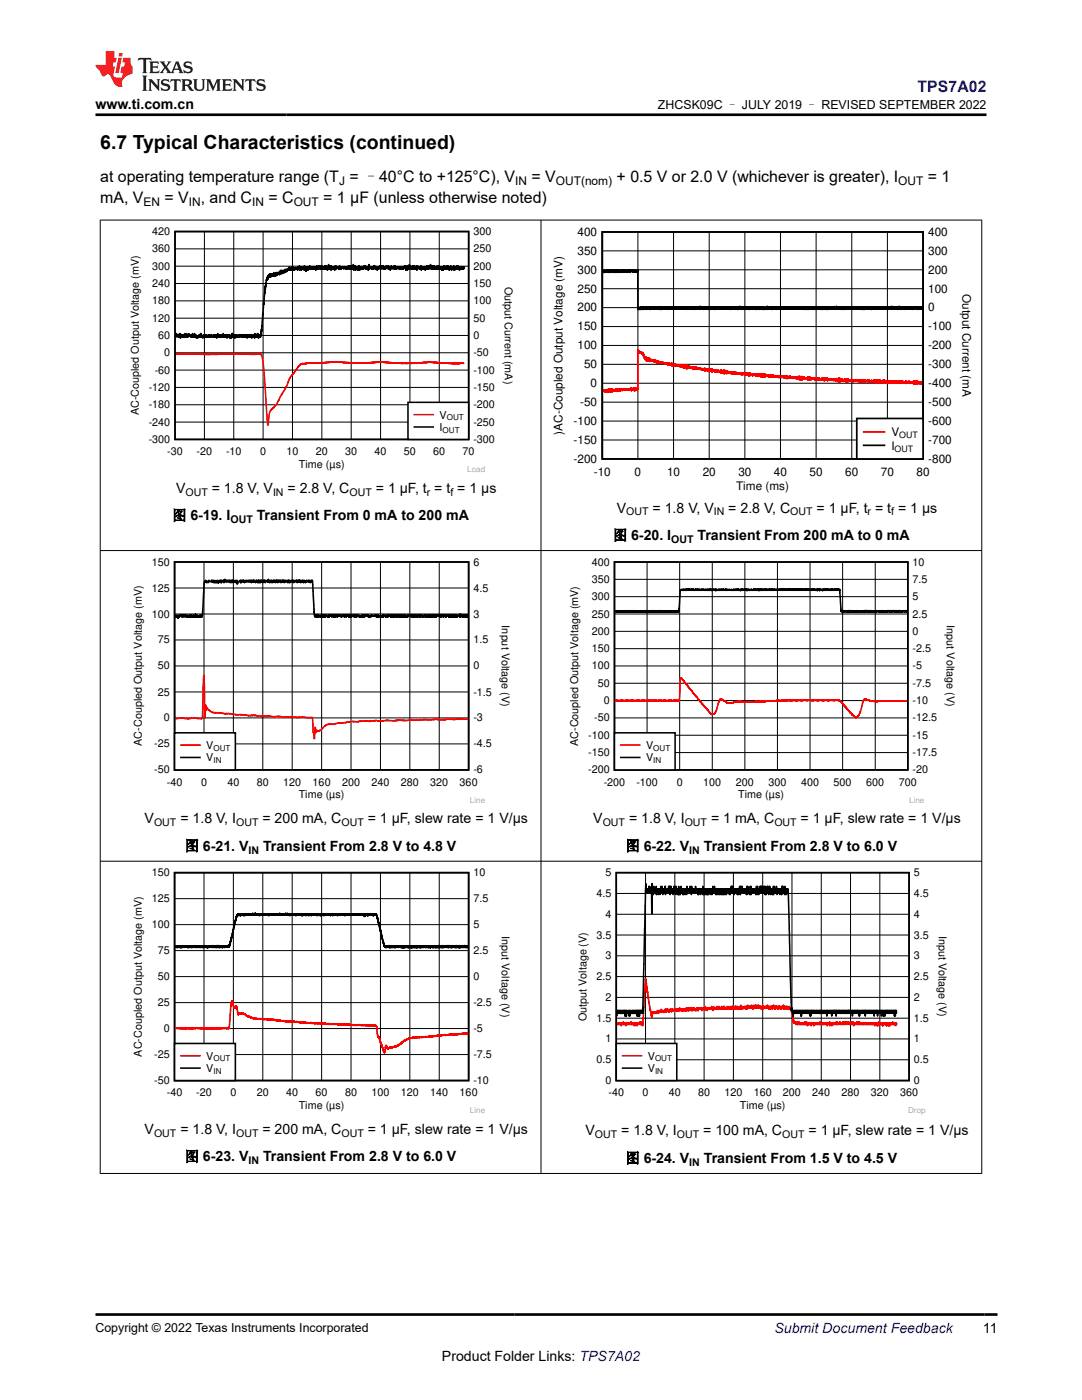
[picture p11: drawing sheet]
<svg xmlns="http://www.w3.org/2000/svg" width="216mm" height="279mm" viewBox="0 0 216 279" stroke-linecap="round" stroke-linejoin="round" font-family="sans-serif">
<defs><g id="words">
<text font-size="3.9" x="20" y="29.8">6.7 Typical Characteristics (continued)</text>
<text font-size="3.2" fill="#00f" x="183.1" y="18.3">TPS7A02</text>
<g font-size="3.2">
<text x="20" y="36.3">at operating temperature range (T = –40°C to +125°C), V</text>
<text x="20" y="40.5">mA, V</text>
<text x="32.8" y="40.5">= V</text>
<text x="40.1" y="40.5">, and C</text>
<text x="53.6" y="40.5">= C</text>
<text x="64.5" y="40.5">= 1 µF (unless otherwise noted)</text>
<text x="106.1" y="36.3">= V</text>
<text x="123" y="36.3">+ 0.5 V or 2.0 V (whichever is greater), I</text>
<text x="185.2" y="36.3">= 1</text>
</g>
<g font-size="2.8">
<text x="19" y="21.7">www.ti.com.cn</text>
<text x="35.1" y="98.3">V</text>
<text x="42.3" y="98.3">= 1.8 V, V</text>
<text x="57.4" y="98.3">= 2.8 V, C</text>
<text x="75" y="98.3">= 1 µF, t = t = 1 µs</text>
<text x="34.4" y="103.8">图 6-19. I</text>
<text x="51.2" y="103.8">Transient From 0 mA to 200 mA</text>
<text x="122.3" y="107.8">图 6-20. I</text>
<text x="123.1" y="102.3">V</text>
<text x="130.2" y="102.3">= 1.8 V, V</text>
<text x="139.2" y="107.8">Transient From 200 mA to 0 mA</text>
<text x="145.3" y="102.3">= 2.8 V, C</text>
<text x="162.9" y="102.3">= 1 µF, t = t = 1 µs</text>
<text x="28.9" y="164.3">V</text>
<text x="36" y="164.3">= 1.8 V, I</text>
<text x="52.4" y="164.3">= 200 mA, C</text>
<text x="73.4" y="164.3">= 1 µF, slew rate = 1 V/µs</text>
<text x="118.4" y="164.3">V</text>
<text x="125.5" y="164.3">= 1.8 V, I</text>
<text x="141.9" y="164.3">= 1 mA, C</text>
<text x="159.8" y="164.3">= 1 µF, slew rate = 1 V/µs</text>
<text x="36.9" y="169.8">图 6-21. V</text>
<text x="52.5" y="169.8">Transient From 2.8 V to 4.8 V</text>
<text x="124.8" y="169.8">图 6-22. V</text>
<text x="140.4" y="169.8">Transient From 2.8 V to 6.0 V</text>
<text x="28.9" y="226.3">V</text>
<text x="36" y="226.3">= 1.8 V, I</text>
<text x="52.4" y="226.3">= 200 mA, C</text>
<text x="73.4" y="226.3">= 1 µF, slew rate = 1 V/µs</text>
<text x="116.8" y="226.6">V</text>
<text x="123.9" y="226.6">= 1.8 V, I</text>
<text x="140.3" y="226.6">= 100 mA, C</text>
<text x="161.3" y="226.6">= 1 µF, slew rate = 1 V/µs</text>
<text x="36.9" y="231.8">图 6-23. V</text>
<text x="52.5" y="231.8">Transient From 2.8 V to 6.0 V</text>
<text x="124.8" y="232.1">图 6-24. V</text>
<text x="140.4" y="232.1">Transient From 1.5 V to 4.5 V</text>
<text x="196.1" y="266.1">11</text>
<text x="88.2" y="271.7">Product Folder Links: TPS7A02</text>
</g>
<text font-size="2.8" fill="#00f" x="154.5" y="266.1">Submit Document Feedback</text>
<g font-size="2.5">
<text x="131.3" y="21.8">ZHCSK09C – JULY 2019 – REVISED SEPTEMBER 2022</text>
<text x="19" y="265.8">Copyright © 2022 Texas Instruments Incorporated</text>
</g>
<g font-size="2.4">
<text x="28.6" y="41.1">EN</text>
<text x="37.7" y="41.1">IN</text>
<text x="50.3" y="41.1">IN</text>
<text x="58.6" y="41.1">OUT</text>
<text x="67.7" y="36.9">J</text>
<text x="102.8" y="36.9">IN</text>
<text x="110.9" y="36.9">OUT(nom)</text>
<text x="179.2" y="36.9">OUT</text>
</g>
<g font-size="2.3">
<text x="115.2" y="47.1">400</text>
<text x="185.2" y="47.1">400</text>
<text x="115.2" y="50.8">350</text>
<text x="185.2" y="50.8">300</text>
<text x="115.2" y="58.4">250</text>
<text x="115.2" y="54.6">300</text>
<text x="185.2" y="58.4">100</text>
<text x="185.2" y="54.6">200</text>
<text x="192.1" y="58.7" transform="rotate(90 192.1 58.7)">Output Current (mA</text>
<text x="115.2" y="65.9">150</text>
<text x="115.2" y="62.2">200</text>
<text x="185.2" y="65.9">-100</text>
<text x="185.2" y="62.2">0</text>
<text x="115.2" y="69.7">100</text>
<text x="185.2" y="69.7">-200</text>
<text x="116.5" y="73.5">50</text>
<text x="117.8" y="77.3">0</text>
<text x="185.2" y="77.3">-400</text>
<text x="185.2" y="73.5">-300</text>
<text x="115.7" y="81">-50</text>
<text x="185.2" y="81">-500</text>
<text x="112.3" y="86.7" transform="rotate(-90 112.3 86.7)">)AC-Coupled Output Voltage (mV)</text>
<text x="114.4" y="88.6">-150</text>
<text x="114.4" y="84.8">-100</text>
<text x="177.9" y="87">V</text>
<text x="177.9" y="89.7">I</text>
<text x="185.2" y="88.6">-700</text>
<text x="185.2" y="84.8">-600</text>
<text x="114.4" y="92.4">-200</text>
<text x="118.5" y="95">-10</text>
<text x="126.6" y="95">0</text>
<text x="133.1" y="95">10</text>
<text x="140.2" y="95">20</text>
<text x="147.3" y="95">30</text>
<text x="154.4" y="95">40</text>
<text x="161.5" y="95">50</text>
<text x="168.7" y="95">60</text>
<text x="175.8" y="95">70</text>
<text x="182.9" y="95">80</text>
<text x="185.2" y="92.4">-800</text>
<text x="146.9" y="97.7">Time (ms)</text>
</g>
<g font-size="2.1">
<text x="30.4" y="46.9">420</text>
<text x="94.5" y="46.9">300</text>
<text x="30.4" y="53.8">300</text>
<text x="30.4" y="50.4">360</text>
<text x="94.5" y="53.8">200</text>
<text x="94.5" y="50.4">250</text>
<text x="30.4" y="57.3">240</text>
<text x="94.5" y="57.3">150</text>
<text x="100.7" y="57.2" transform="rotate(90 100.7 57.2)">Output Current (mA)</text>
<text x="30.4" y="64.2">120</text>
<text x="30.4" y="60.7">180</text>
<text x="94.5" y="64.2">50</text>
<text x="94.5" y="60.7">100</text>
<text x="31.6" y="67.7">60</text>
<text x="32.8" y="71.1">0</text>
<text x="94.5" y="71.1">-50</text>
<text x="94.5" y="67.7">0</text>
<text x="30.9" y="74.6">-60</text>
<text x="94.5" y="74.6">-100</text>
<text x="27.7" y="82.9" transform="rotate(-90 27.7 82.9)">AC-Coupled Output Voltage (mV)</text>
<text x="29.7" y="81.5">-180</text>
<text x="29.7" y="78">-120</text>
<text x="87.7" y="83.5">V</text>
<text x="94.5" y="81.5">-200</text>
<text x="94.5" y="78">-150</text>
<text x="29.7" y="88.4">-300</text>
<text x="29.7" y="84.9">-240</text>
<text x="87.7" y="86">I</text>
<text x="94.5" y="88.4">-300</text>
<text x="94.5" y="84.9">-250</text>
<text x="33.4" y="90.9">-30</text>
<text x="39.2" y="90.9">-20</text>
<text x="45.1" y="90.9">-10</text>
<text x="51.9" y="90.9">0</text>
<text x="57.2" y="90.9">10</text>
<text x="59.7" y="93.3">Time (µs)</text>
<text x="63" y="90.9">20</text>
<text x="68.9" y="90.9">30</text>
<text x="74.7" y="90.9">40</text>
<text x="80.6" y="90.9">50</text>
<text x="86.5" y="90.9">60</text>
<text x="92.3" y="90.9">70</text>
<text x="37" y="98.9">OUT</text>
<text x="54.5" y="98.9">IN</text>
<text x="69.7" y="98.9">OUT</text>
<text x="85.2" y="98.9">r</text>
<text x="89.9" y="98.9">f</text>
<text x="46" y="104.4">OUT</text>
<text x="125" y="102.9">OUT</text>
<text x="142.4" y="102.9">IN</text>
<text x="157.7" y="102.9">OUT</text>
<text x="173.1" y="102.9">r</text>
<text x="177.8" y="102.9">f</text>
<text x="30.3" y="112.9">150</text>
<text x="94.5" y="112.9">6</text>
<text x="118.1" y="112.9">400</text>
<text x="133.9" y="108.4">OUT</text>
<text x="182.1" y="112.9">10</text>
<text x="30.3" y="118.1">125</text>
<text x="94.5" y="118.1">4.5</text>
<text x="118.1" y="119.8">300</text>
<text x="118.1" y="116.3">350</text>
<text x="182.1" y="119.8">5</text>
<text x="182.1" y="116.3">7.5</text>
<text x="30.3" y="123.2">100</text>
<text x="94.5" y="123.2">3</text>
<text x="100.2" y="124.8" transform="rotate(90 100.2 124.8)">Input Voltage (V)</text>
<text x="118.1" y="123.2">250</text>
<text x="182.1" y="123.2">2.5</text>
<text x="189" y="124.8" transform="rotate(90 189 124.8)">Input Voltage (V)</text>
<text x="31.5" y="128.4">75</text>
<text x="94.5" y="128.4">1.5</text>
<text x="118.1" y="130.2">150</text>
<text x="118.1" y="126.7">200</text>
<text x="182.1" y="130.2">-2.5</text>
<text x="182.1" y="126.7">0</text>
<text x="31.5" y="133.6">50</text>
<text x="94.5" y="133.6">0</text>
<text x="118.1" y="133.6">100</text>
<text x="119.3" y="137.1">50</text>
<text x="182.1" y="133.6">-5</text>
<text x="182.1" y="137.1">-7.5</text>
<text x="31.5" y="138.8">25</text>
<text x="32.7" y="144">0</text>
<text x="94.5" y="138.8">-1.5</text>
<text x="94.5" y="144">-3</text>
<text x="118.5" y="144">-50</text>
<text x="120.5" y="140.5">0</text>
<text x="182.1" y="144">-12.5</text>
<text x="182.1" y="140.5">-10</text>
<text x="28.3" y="148.9" transform="rotate(-90 28.3 148.9)">AC-Coupled Output Voltage (mV)</text>
<text x="30.8" y="149.2">-25</text>
<text x="41.2" y="149.5">V</text>
<text x="94.5" y="149.2">-4.5</text>
<text x="115.4" y="148.9" transform="rotate(-90 115.4 148.9)">AC-Coupled Output Voltage (mV)</text>
<text x="117.4" y="147.4">-100</text>
<text x="128.9" y="149.5">V</text>
<text x="182.1" y="147.4">-15</text>
<text x="30.8" y="154.3">-50</text>
<text x="41.2" y="151.9">V</text>
<text x="94.5" y="154.3">-6</text>
<text x="117.4" y="154.3">-200</text>
<text x="117.4" y="150.9">-150</text>
<text x="128.9" y="151.9">V</text>
<text x="182.1" y="154.3">-20</text>
<text x="182.1" y="150.9">-17.5</text>
<text x="33.3" y="156.8">-40</text>
<text x="40.1" y="156.8">0</text>
<text x="45.4" y="156.8">40</text>
<text x="51.2" y="156.8">80</text>
<text x="56.5" y="156.8">120</text>
<text x="59.6" y="159.3">Time (µs)</text>
<text x="62.4" y="156.8">160</text>
<text x="68.2" y="156.8">200</text>
<text x="74.1" y="156.8">240</text>
<text x="80" y="156.8">280</text>
<text x="85.8" y="156.8">320</text>
<text x="91.7" y="156.8">360</text>
<text x="120.5" y="156.8">-200</text>
<text x="127" y="156.8">-100</text>
<text x="135" y="156.8">0</text>
<text x="140.3" y="156.8">100</text>
<text x="146.8" y="156.8">200</text>
<text x="147.3" y="159.3">Time (µs)</text>
<text x="153.3" y="156.8">300</text>
<text x="159.8" y="156.8">400</text>
<text x="166.3" y="156.8">500</text>
<text x="172.8" y="156.8">600</text>
<text x="179.4" y="156.8">700</text>
<text x="30.7" y="164.9">OUT</text>
<text x="47.1" y="164.9">OUT</text>
<text x="68.1" y="164.9">OUT</text>
<text x="120.3" y="164.9">OUT</text>
<text x="136.6" y="164.9">OUT</text>
<text x="154.5" y="164.9">OUT</text>
<text x="49.6" y="170.4">IN</text>
<text x="137.5" y="170.4">IN</text>
<text x="30.3" y="174.9">150</text>
<text x="94.5" y="174.9">10</text>
<text x="119" y="179">4.5</text>
<text x="120.8" y="174.9">5</text>
<text x="182.3" y="179">4.5</text>
<text x="182.3" y="174.9">5</text>
<text x="30.3" y="185.2">100</text>
<text x="30.3" y="180.1">125</text>
<text x="94.5" y="185.2">5</text>
<text x="94.5" y="180.1">7.5</text>
<text x="120.8" y="183.2">4</text>
<text x="182.3" y="183.2">4</text>
<text x="31.5" y="190.4">75</text>
<text x="94.5" y="190.4">2.5</text>
<text x="100.2" y="186.8" transform="rotate(90 100.2 186.8)">Input Voltage (V)</text>
<text x="119" y="187.3">3.5</text>
<text x="120.8" y="191.5">3</text>
<text x="182.3" y="187.3">3.5</text>
<text x="182.3" y="191.5">3</text>
<text x="187.3" y="186.8" transform="rotate(90 187.3 186.8)">Input Voltage (V)</text>
<text x="31.5" y="195.6">50</text>
<text x="94.5" y="195.6">0</text>
<text x="119" y="195.6">2.5</text>
<text x="182.3" y="195.6">2.5</text>
<text x="31.5" y="200.8">25</text>
<text x="94.5" y="200.8">-2.5</text>
<text x="117.1" y="203.8" transform="rotate(-90 117.1 203.8)">Output Voltage (V)</text>
<text x="119" y="203.9">1.5</text>
<text x="120.8" y="199.8">2</text>
<text x="182.3" y="203.9">1.5</text>
<text x="182.3" y="199.8">2</text>
<text x="32.7" y="206">0</text>
<text x="94.5" y="206">-5</text>
<text x="120.8" y="208">1</text>
<text x="182.3" y="208">1</text>
<text x="28.3" y="210.8" transform="rotate(-90 28.3 210.8)">AC-Coupled Output Voltage (mV)</text>
<text x="30.8" y="211.2">-25</text>
<text x="41.2" y="211.5">V</text>
<text x="41.2" y="213.9">V</text>
<text x="94.5" y="211.2">-7.5</text>
<text x="119" y="212.2">0.5</text>
<text x="129.3" y="211.5">V</text>
<text x="129.3" y="213.9">V</text>
<text x="182.3" y="212.2">0.5</text>
<text x="30.8" y="216.3">-50</text>
<text x="33.3" y="218.8">-40</text>
<text x="39.1" y="218.8">-20</text>
<text x="46" y="218.8">0</text>
<text x="51.2" y="218.8">20</text>
<text x="57.1" y="218.8">40</text>
<text x="59.6" y="221.3">Time (µs)</text>
<text x="63" y="218.8">60</text>
<text x="68.9" y="218.8">80</text>
<text x="74.1" y="218.8">100</text>
<text x="80" y="218.8">120</text>
<text x="85.8" y="218.8">140</text>
<text x="91.7" y="218.8">160</text>
<text x="94.5" y="216.3">-10</text>
<text x="120.8" y="216.3">0</text>
<text x="121.4" y="218.8">-40</text>
<text x="128.2" y="218.8">0</text>
<text x="133.5" y="218.8">40</text>
<text x="139.3" y="218.8">80</text>
<text x="144.5" y="218.8">120</text>
<text x="147.6" y="221.3">Time (µs)</text>
<text x="150.4" y="218.8">160</text>
<text x="156.2" y="218.8">200</text>
<text x="162.1" y="218.8">240</text>
<text x="167.9" y="218.8">280</text>
<text x="173.8" y="218.8">320</text>
<text x="179.6" y="218.8">360</text>
<text x="182.3" y="216.3">0</text>
<text x="30.7" y="226.8">OUT</text>
<text x="47.1" y="226.8">OUT</text>
<text x="68.1" y="226.8">OUT</text>
<text x="118.7" y="227.2">OUT</text>
<text x="135.1" y="227.2">OUT</text>
<text x="156.1" y="227.2">OUT</text>
<text x="49.6" y="232.4">IN</text>
<text x="137.5" y="232.7">IN</text>
</g>
<g font-size="1.8">
<text x="179.4" y="87.4">OUT</text>
<text x="178.5" y="90.1">OUT</text>
</g>
<g font-size="1.6">
<text x="89.2" y="83.9">OUT</text>
<text x="88.3" y="86.3">OUT</text>
<text x="42.6" y="149.8">OUT</text>
<text x="130.4" y="149.8">OUT</text>
<text x="42.6" y="152.3">IN</text>
<text x="130.4" y="152.3">IN</text>
<text x="42.6" y="211.8">OUT</text>
<text x="42.6" y="214.3">IN</text>
<text x="130.7" y="211.8">OUT</text>
<text x="130.7" y="214.3">IN</text>
</g>
<g font-size="1.6" fill="#a8a8a8">
<text x="93.2" y="94.2">Load</text>
<text x="93.8" y="160.2">Line</text>
<text x="181.4" y="160.2">Line</text>
<text x="93.8" y="222.2">Line</text>
<text x="181.2" y="222.2">Drop</text>
</g>
</g></defs>
<path d="M34.9 46.2h58.6v41.5h-58.6zM92.6 53.3l-.1 .4-.1-.4v.4v-.4l-.1 .4v-.4l-.1 .4v-.4v.2l-.1-.2-.1 .4v-.4l-.1 .4v-.4v.4l-.1-.4-.1 .6-.1-.6v.2l-.2-.2v.4v-.7l-.1 .7v-.4l-.1 .4-.1-.7v.7v-.4l-.1 .4v-.2l-.1 .2v-.4l-.1 .4-.1-.4v.6v-.6l-.1 .6v-.9l-.1 .5-.1-.2v.4l-.1-.4v.4l-.1-.4v.4v-.4l-.1 .6-.1-.9-.1 .7v-.4v.4v-.4l-.2 .4v-.4l-.1 .6v-.6v.4l-.1-.4v.2l-.1-.2v.4v-.7v.7l-.1-.4v.2l-.1-.2-.1 .2v-.2v.4v-.7l-.1 .7v-.4l-.1 .4v-.4v.4v-.4l-.1 .4v-.4v.4v-.4l-.1 .4v-.4l-.1 .4v-.7l-.1 .9-.1-.6v.4v-.4l-.1 .4-.1-.4v.6v-.6l-.1 .4v-.4l-.1 .4v-.4l-.1 .4-.1-.4-.1 .4-.1-.4v.4v-.4v.4v-.7v.7l-.1-.4-.1 .4v-.4l-.1 .4-.1-.7v.7l-.1-.4v.4v-.4l-.1 .4v-.4v.4l-.1-.4v.4v-.4l-.1 .4v-.4v.4v-.4l-.1 .4-.1-.7-.1 .7-.1-.7v.5l-.1-.2-.1 .2v-.2l-.1 .4v-.4v.4v-.4l-.1 .4-.1-.9v.7l-.1-.2v.2l-.1-.5-.1 .7v-.7l-.1 .5-.1-.2v.4l-.1-.4v.4l-.1-.7-.2 .7-.1-.4v.6l-.1-.6v.4v-.4v.2l-.1-.2v.2v-.2l-.1 .4v-.4v.2l-.1-.2v.4l-.1-.4-.1 .4v-.4v.4v-.4l-.1 .4-.1-.4v.6l-.1-.9-.1 .7-.1-.4v.4l-.1-.4-.1 .4v-.4v.2v-.2v.2l-.2-.2v.2l-.1-.5v.7l-.1-.7v.9v-.6l-.1 .4v-.4l-.1 .4-.1-.4v.4l-.2-.7v.7l-.1-.4v.4l-.1-.4-.1 .4v-.7l-.1 .7-.1-.2-.1 .2v-.4v.2l-.1-.2v.4l-.1-.7v.5v-.2l-.1 .2v-.5l-.1 .7v-.9l-.1 .7v-.2v.2l-.1-.2v.4l-.1-.7-.1 .9v-.6l-.1 .4-.1-.4v.4l-.1-.7v.9l-.1-.6v.2l-.1-.2-.1 .2v-.5v.5v-.2l-.1 .2-.1-.2v.4v-.4l-.1 .2-.1-.2v.4v-.4v.4l-.1-.4v.4l-.1-.4v.2v-.2v.2l-.1-.2v.2l-.1-.2v.4v-.4l-.1 .4v-.4l-.1 .4v-.4l-.1 .4v-.4v.2v-.2l-.1 .2-.1-.2v.2v-.2v.2v-.2l-.1 .2-.1-.2v.2v-.2v.4l-.1-.4v.2l-.1-.2-.1 .2v-.2v.4v-.7v.7l-.2-.7-.1 .5v-.2v.4l-.1-.4v.2v-.2v.2v-.2l-.1 .2v-.2v.2v-.2l-.1 .2-.1-.2v.2v-.2v.4l-.1-.7-.2 .9-.1-.6v.4l-.1-.4-.1 .4-.1-.7v.7l-.1-.4v.2v-.2v.2v-.2v.2l-.1-.2v.2v-.2v.2v-.2v.2v-.2l-.1 .2v-.2v.2v-.2l-.1 .2v-.5l-.2 .7v-.4v.4v-.4l-.1 .4-.1-.4-.1 .4-.2-.7v.5v-.5l-.1 .5-.1-.2v.4v-.4v.2l-.1-.2v.2l-.1-.2v.2v-.5l-.1 .7v-.7v.5l-.1-.5v.5l-.1-.2-.1 .2v-.2v.4l-.1-.4v.2v-.2l-.1 .2v-.2v.4v-.4l-.1 .6-.1-.6v.2v-.2v.2l-.1-.2v.2v-.2l-.1 .4v-.4v.2l-.2-.2v.4l-.1-.7-.2 .7v-.4v.4v-.4l-.1 .4v-.4l-.1 .4-.1-.4-.1 .4v-.4v.2l-.1-.2v.2v-.2l-.1 .2-.1-.2v.2v-.2l-.1 .4-.1-.9-.1 1.1v-.6l-.1 .4v-.4v.4v-.4l-.1 .4v-.4v.2v-.2l-.1 .2v-.2v.4l-.1-.4v.4l-.1-.4v.4l-.1-.7v.5v-.5l-.1 .5-.2-.5v.7l-.1-.4v.4v-.4l-.1 .4v-.4l-.1 .4-.1-.4v.4l-.1-.4v.4v-.2v.2l-.2-.2v.2v-.4v.2l-.1-.2v.6l-.2-.9v.7v-.7v.7l-.1-.4v.2l-.1-.2v.6v-.6l-.1 .4v-.4l-.2 .4v-.4l-.1 .4v-.4v.6v-.6l-.1 .2-.1-.5-.1 .7-.1-.4v.6l-.1-1.1v.7v-.2l-.1 .2-.1-.2v.2v-.2v.4l-.2-.7v.5l-.1-.5v.7v-.7v.7l-.1-.4-.1 .4v-.7l-.2 .7-.1-.7v.5v-.2v.2l-.1-.2-.1 .4v-.4v.4v-.4v.4l-.1-.4v.4l-.1-.4v.4v-.4l-.1 .4v-.4v.2l-.1-.2v.2v-.2v.2v-.2l-.1 .2v-.2v.2v-.2l-.1 .2-.1-.2v.4v-.4v.2v-.2l-.1 .2v-.2v.2l-.1-.2v.2v-.2v.2v-.2l-.1 .2v-.2l-.1 .2v-.2v.2l-.1-.2v.4v-.4v.4l-.1-.4v.2v-.2l-.1 .2v-.2l-.1 .4v-.4v.4v-.7l-.1 .7v-.4v.4l-.1-.4v.4v-.4l-.1 .2v-.2v.2v-.2v.2l-.1-.2v.2v-.2v.2v-.2v.2v-.2l-.1 .2v-.2v.2v-.2v.2v-.2v.2l-.2-.2v.4v-.4l-.1 .2v-.5l-.1 .5v-.5l-.1 .9v-.6v.4l-.1-.4v.2l-.1-.2v.4v-.4v.2l-.1-.2-.1 .4v-.4l-.1 .4v-.4v.4l-.1-.4v.2h-.1v-.5v.9l-.2-.9v.5l-.1-.2v.4l-.1-.4v.4l-.1-.9v.7l-.1-.2-.1 .2v-.2v.4v-.4l-.1 .6-.1-.9-.2 .7-.1-.7-.1 .7-.1-.4v.2l-.1-.2-.1 .4v-.4v.4l-.1-.4v.4l-.2-.7v.7l-.1-.4-.1 .4v-.7v.7v-.4l-.1 .2v-.2l-.1 .2v-.2l-.1 .2v-.5v.7l-.1-.7v.7l-.1-.4v.4l-.2-.4v.4l-.1-.7v.7l-.1-.4v.2l-.1-.2v.6v-.6v.4v-.4l-.1 .4v-.4l-.1 .4v-.4v.4v-.4l-.1 .2-.1-.2v.4v-.4v.2l-.1-.2-.1 .2v-.2v.4v-.4l-.1 .4-.1-.4v.4v-.2l-.1 .2v-.4l-.1 .2-.1-.2v.4l-.1-.4v.4v-.7v.7l-.1-.4v.4l-.1-.4-.1 .6-.1-.6-.1 .6-.1-.6v.6l-.1-.4v.7l-.1-.9v.4v-.4l-.1 .4-.2-.7v.9v-.6v.4l-.1-.4v.2l-.1-.2v.4l-.1-.2-.1 .2-.1-.4v.4v-.4l-.1 .6v-.4v.2v-.2v.2l-.1-.2-.1 .2v-.2v.2v-.4l-.1 .6-.1-.9v.7l-.2-.4v.4l-.1-.4v.6l-.1-.4v.2v-.2v.2l-.1-.2v.2v-.2v.2l-.1-.2v.2v-.2l-.1 .2-.1-.2-.1 .2v-.2v.4l-.1-.4v.4v-.4l-.1 .2-.1-.2v.2v-.4l-.2 .4v-.2v.4l-.1-.6-.1 .6-.1-.4v.4v-.4v.2l-.1-.2-.1 .2v-.2v.4l-.1-.6-.1 .6-.1-.2v.2v-.2l-.1 .2v-.2v.2l-.1-.2v.5v-.5l-.1 .5v-.3v.3v-.3v.3l-.1-.3v.3v-.3v.3v-.3l-.1 .3v-.3v.3l-.1-.5v.5v-.3v.3l-.1-.3v.3v-.3v.5v-.5l-.1 .5v-.5v.5l-.1-.2-.1 .2v-.5l-.2 .7-.1-.7-.1 .7-.1-.7-.1 .7v-.4l-.1 .4v-.4v.7v-.5v.2l-.1-.2v.2v-.2v.2v-.2l-.1 .2v-.2v.2l-.1-.2-.1 .2v-.2v.5l-.1-.5-.2 .5v-.5l-.1 .7v-.5v.5v-.5l-.1 .3-.1-.3v.5l-.2-.7v.7l-.1-.5v.5v-.5l-.1 .5v-.5l-.1 .5v-.5v.5l-.1-.5-.1 .5v-.5v.5l-.1-.5v.7v-.4l-.1 .2-.1-.5v.7l-.1-.4v.4v-.2l-.1 .2v-.4l-.2 .9v-.7l-.3 1.6-.1-.2-.1 1.3v-.4l-.6 7.8v-.2l-.3 2.3-.1-.5v.5v-.3l-.1 .3v-.5l-.2 .7-.2-.9-.1 .7v-.5v.5l-.1-.5-.1 .5v-.5v.2v-.2l-.1 .2v-.2l-.1 .2-.1-.4v.9v-.7l-.1 .5-.1-.5v.5v-.3v.3v-.3h-.2v.3l-.1-.3v.3v-.5l-.1 .7-.1-.7v.5v-.5l-.1 .5v-.5v.5v-.5l-.2 .5v-.5v.5l-.2-.5v.5v-.5l-.1 .5v-.5l-.2 .7v-.5l-.1 .3v-.3l-.1 .3v-.5v.2l-.1-.2v.2v-.2v.5v-.5l-.1 .5v-.5v.5v-.5v.5l-.1-.3v.3v-.3v.3l-.1-.3v.3l-.1-.5v.5v-.3l-.1 .3v-.5v.5l-.1-.3-.1 .3v-.3l-.1 .3v-.5v.5v-.5l-.1 .2v-.2l-.1 .2v-.2l-.1 .5-.1-.5v.5v-.3l-.2 .3v-.5v.5l-.1-.5v.5v-.3v.3v-.3v.3l-.1-.3v.3v-.3l-.2 .3v-.5l-.1 .5-.1-.5v.5v-.5l-.2 .7-.1-.7v.5v-.5l-.1 .5-.1-.5-.1 .5v-.7l-.2 .9v-.5v.3l-.1-.3v.3l-.1-.3v.3v-.3l-.1 .5v-.5v.5l-.1-.7v.5v-.5v.5l-.1-.5v.5l-.2-.5v.5l-.1-.5-.1 .7-.1-.7v.5v-.5v.5l-.1-.5-.1 .5-.1-.5v.5v-.5l-.1 .5v-.5v.5l-.1-.5v.5l-.1-.5v.5l-.1-.7-.1 .7v-.5v.5l-.1-.5-.1 .5v-.5l-.1 .5-.1-.5v.5l-.1-.5-.1 .5v-.5v.5l-.1-.5v.5v-.3l-.1 .3v-.3v.3l-.1-.7-.2 .7-.1-.5v.7v-.7v.5l-.2-.5v.2l-.1-.2v.5l-.1-.5v.2l-.1-.2v.5v-.5v.5l-.1-.5v.5v-.5l-.1 .5v-.3v.3v-.3v.3l-.1-.3-.1 .3-.1-.5-.1 .5v-.5l-.2 .5v-.3v.3v-.3v.3l-.1-.3-.1 .3v-.5v.5v-.3l-.1 .3v-.3v.3v-.3v.3l-.1-.3v.3v-.3v.3v-.3v.3l-.1-.3h-.1v.3l-.1-.5v.5l-.1-.5v.5v-.5v.5l-.1-.5v.5v-.5v.5l-.1-.5v.5l-.1-.3v.3v-.3l-.1 .3-.1-.3v.3v-.5l-.1 .7v-.5l-.1 .3v-.3v.3v-.3v.3l-.2-.3v.3v-.5l-.1 .5v-.7l-.1 .7-.1-.5-.1 .5v-.5l-.1 .5v-.3v.3v-.3l-.1 .3-.1-.3v.3v-.3v.5l-.1-.5v.3v-.3v.3v-.3l-.2 .3v-.3v.5l-.1-.7-.1 .5v-.5l-.1 .5-.1-.7v.7v-.3l-.1 .3-.1-.5v.5v-.5l-.1 .5-.1-.7v.7l-.1-.5-.1 .5v-.5v.5v-.3l-.1 .3-.1-.5v.2l-.1-.2v.2l-.1-.2v.2l-.1-.2v.2v-.4l-.2 .7v-.5l-.1 .5v-.5v.2l-.1-.2v.2l-.1-.4v.7l-.1-.5v.5v-.5v.2v-.2v.2l-.1-.2-.1 .2v-.4v.7l-.1-.5v.5l-.1-.5v.2l-.1-.2v.5l-.1-.5v.5l-.1-.5-.1 .5v-.5v.5v-.5l-.1 .5-.1-.5v.5l-.1-.5v.7v-.9l-.1 .7-.1-.7v.7v-.5l-.2 .5v-.5l-.1 .5v-.5v.2v-.2l-.1 .2v-.2v.2v-.2l-.1 .2v-.2v.5l-.1-.7v.4v-.4l-.1 .4" fill="none" stroke="#000" stroke-width=".31"/>
<g fill="none" stroke="#000" stroke-width=".2">
<path d="M34.9 56.6h58.6M34.9 53.1h58.6M34.9 49.7h58.6M40.8 46.2v41.5M46.6 46.2v41.5M52.5 46.2v41.5M58.4 46.2v41.5M64.2 46.2v41.5M70.1 46.2v41.5M75.9 46.2v41.5M81.8 46.2v41.5M87.6 46.2v41.5"/>
<path d="M34.9 77.3h58.6M34.9 73.9h58.6M34.9 70.4h58.6M34.9 67h58.6M34.9 63.5h58.6M34.9 60h58.6M34.9 84.2h58.6M34.9 80.8h58.6"/>
</g>
<path d="M35.1 70.7l1.8-.1 6.3 .1 3.4-.2 3.6 .2h1.8l.3 .5 .3 2.3 .9 11.3 .2-2.1 .3-.7 1.1-1.2 2.1-3.8 .7-1.7 1.6-2.1 .6-.6 7.2-.4 4.3 .3 4.5-.3 4.5 .3h2.5l2.4-.2 5 .3 2.1-.1" fill="none" stroke="#f00" stroke-width=".31"/>
<path d="M81.4 80.3h12.1v7.4h-12.1z" fill-rule="evenodd" fill="#fff"/>
<path d="M81.4 80.3h12.1v7.4h-12.1zM82.7 85.2h3.8" fill="none" stroke="#000" stroke-width=".31"/>
<path d="M82.7 82.8h3.8" fill="none" stroke="#f00" stroke-width=".31"/>
<path d="M120.2 46.3h64v45.3h-64zM120.3 54.1v.2l.1-.3v.3l.1-.3 .1 .3v-.3l.1 .3 .1-.2v.1l.1-.2v.2v-.2v.2l.1-.2 .1 .3 .1-.5v.4l.1-.4v.5l.1-.3v.3v-.2l.1 .2 .1-.2v.2v-.3l.1 .2v-.4l.1 .4v-.4l.1 .5v-.2l.2 .1v-.2l.1 .2v-.2v.2l.1-.2 .1 .2v-.4v.5l.1-.5 .1 .5v-.5l.1 .5v-.3l.2 .3v-.5l.1 .4v-.2v.1l.1-.1 .1 .3v-.3v.3l.2-.5 .1 .5v-.2l.2 .1v-.2l.1 .3v-.3v.2l.1-.2v.2v-.4l.1 .4v-.2l.2 .2v-.4l.1 .5v-.3l.1 .2v-.2l.2 .2v-.2v.2v-.4l.1 .4v-.2v.2l.1-.2v.2l.1-.2v.2l.1-.2v.2l.3-.2v.3l.1-.3 .1 .2v-.2v.2v-.2l.1 .2 .1-.2v.2v-.4v.5l.2-.5v.3l.1-.1 .1 .1v-.3v.4v-.2l.1 .2v-.2l.1 .2v-.2v.2v-.2l.1 .2 .1-.2v.2v-.2l.1 .2 .1-.4v.4l.1-.2 .2 .3v-.2v.1l.2-.2v.1v-.3v.4l.1-.4v7.9v-.2l.1 .2 .1-.3 .1 .3 .1-.3 .1 .3v-.3v.2v-.2l.1 .2v-.2l.1 .2v-.2v.2l.1-.2v.2l.1-.2v.3v-.3l.1 .3v-.3v.2v-.2v.2v-.2l.1 .1 .1-.1v.2v-.2v.2v-.2l.1 .2 .1-.2v.2v-.2l.1 .2v-.4v.4v-.2l.1 .2v-.2l.1 .3v-.3l.1 .2v-.2v.1l.1-.1v.2v-.2l.1 .2v-.2v.2v-.2l.1 .2v-.2v.2v-.2v.2l.1-.2v.2v-.2h.1v.2v-.2l.1 .2v-.2v.3l.1-.3v.3l.1-.5 .1 .4v-.2l.1 .2v-.2v.2v-.2l.1 .2v-.2v.2l.1-.2v.2v-.4v.4l.1-.2v.2v-.2l.1 .2v-.2v.2v-.2v.2l.1-.2v.2v-.2v.2v-.2l.1 .2 .1-.2 .1 .2v-.2v.1l.1-.1 .1 .2v-.2l.1 .2v-.2v.2v-.4v.4v-.2l.1 .2v-.2v.2v-.2l.1 .2v-.2v.2v-.2v.2v-.2v.2l.1-.2v.2l.1-.2v.3v-.5v.4l.1-.2v.2v-.2v.2v-.2v.2l.1-.2 .1 .3v-.5l.1 .5 .1-.5v.4v-.4l.1 .4v-.2l.1 .2v-.2v.2v-.2v.2v-.2l.1 .2v-.2v.2v-.2v.2l.1-.2v.2v-.2v.2l.1-.2v.2v-.2l.1 .2v-.2v.2l.1-.2v.2l.1-.2v.2v-.4l.1 .4v-.2l.1 .2v-.4l.1 .5 .1-.3v.2v-.2l.1 .2v-.2v.2v-.2v.2l.1-.2 .1 .2v-.2v.2v-.2v.2v-.2v.2v-.2l.1 .2v-.2l.1 .2v-.2v.2l.1-.2v.2v-.2v.2l.1-.2v.2l.1-.2v.2v-.2l.1 .2v-.4l.1 .4v-.2v.2l.1-.2v.3v-.3l.1 .2v-.2v.2l.1-.2v.2l.1-.4v.4v-.2v.2v-.2v.2l.1-.2v.2v-.2v.2v-.2v.2l.1-.2v.2v-.2v.2l.1-.2v.2v-.2l.1 .2v-.2v.2v-.2l.1 .2v-.2v.2l.1-.2v.2v-.2l.1 .2v-.2l.1 .2v-.2l.1 .2v-.2v.2v-.2v.2v-.2l.1 .2v-.2v.2v-.2l.1 .2v-.2v.2v-.2v.2v-.2v.2v-.2l.1 .2v-.2l.1 .2v-.2v.2v-.2v.2l.2-.2v.2v-.2l.1 .2v-.4v.4v-.2v.2l.1-.2v.2v-.2v.2v-.2l.1 .2v-.2v.2v-.2v.2l.1-.2v.2v-.2v.2l.1-.2 .1 .2v-.4l.1 .5v-.3v.2v-.2l.1 .2v-.2v.2v-.2v.2l.1-.2v.2v-.2l.1 .2 .1-.2v.2v-.2v.2v-.4v.4v-.2l.1 .2v-.2v.2v-.2v.1l.1-.1v.2l.1-.2v.2v-.4l.1 .4 .1-.4 .1 .4v-.4v.4v-.2l.1 .2 .1-.2v.2v-.2v.3v-.3v.1l.1-.1v.2l.1-.2v.2v-.2v.2l.2-.2v.2v-.4l.1 .5v-.3v.2v-.2l.1 .2v-.2l.1 .2 .1-.2v.2l.1-.4v.4v-.4l.1 .4v-.2v.2v-.2v.2v-.2l.1 .2v-.2l.1 .2 .1-.2v.2l.1-.2v.2l.2-.4v.4v-.5v.5v-.4l.1 .4 .1-.4v.4v-.4v.4l.1-.4v.4l.1-.4v.4l.1-.4 .1 .4 .1-.4v.5l.1-.5 .2 .4v-.2l.1 .2v-.2v.2l.1-.2 .1 .2v-.4v.4v-.2l.1 .2 .1-.2v.3v-.3l.1 .2v-.2v.2v-.2l.1 .2v-.2v.2l.1-.2v.2v-.2l.1 .2v-.2l.1 .2v-.2l.1 .3v-.5v.4l.1-.4 .1 .4v-.2l.1 .2v-.4l.1 .4v-.2v.2l.1-.2v.2l.1-.2v.2v-.2v.2v-.2v.2l.1-.2 .1 .2v-.2v.2v-.2v.3l.1-.3 .1 .3v-.3l.1 .2 .1-.4v.4v-.2l.1 .2v-.2l.1 .2v-.2v.2v-.2l.1 .2v-.2v.1l.1-.1v.2v-.2v.2v-.2l.1 .2 .1-.2v.2v-.2v.2v-.2v.2l.1-.4v.4v-.2l.1 .2v-.2v.2v-.2v.2v-.2l.1 .2v-.2v.2l.1-.2 .1 .2v-.2l.1 .2v-.2v.2v-.4l.1 .4v-.4v.4l.1-.2v.2v-.2l.1 .2v-.2l.1 .2v-.2v.2v-.2l.2 .2v-.2l.1 .2v-.2v.2v-.2v.2l.1-.2v.2v-.2v.1l.1-.1 .1 .2v-.4v.4l.1-.2v.2v-.2v.2l.1-.2v.2l.1-.4 .2 .5 .1-.5v.5l.1-.5v.4v-.2v.2v-.2v.2l.1-.2 .1 .2v-.4v.4v-.4v.3l.1-.3v.4l.1-.2v.2l.1-.2v.2l.1-.2v.2v-.2l.1 .2v-.2l.1 .2v-.4v.4v-.2l.1 .2v-.2v.2v-.2v.2l.1-.2v.2v-.2v.2v-.2v.2v-.2v.2l.1-.2v.1l.1-.1v.3v-.3v.2v-.2l.1 .2v-.2l.1 .3v-.3v.2v-.2v.2l.1-.2v.2v-.2v.2v-.2v.2v-.2l.1 .2v-.2v.2v-.2v.2v-.2l.1 .2v-.5v.5v-.2v.2l.1-.2v.2v-.2v.2v-.2l.1 .2v-.2v.2v-.2v.2v-.2v.2l.1-.2v.2v-.2v.2v-.2l.1 .2v-.2l.1 .2 .1-.2v.2l.1-.4v.4v-.2l.1 .2v-.2l.1 .3v-.3v.2v-.2v.2v-.2l.1 .2 .1-.2v.2v-.4v.4l.1-.4v.4v-.2v.2l.1-.2v.2v-.2l.1 .2v-.2l.1 .2v-.2v.2l.1-.2v.2v-.2v.2v-.4l.1 .4v-.2v.2v-.2l.1 .2v-.2v.3l.1-.3v.3l.2-.5v.4l.1-.2v.2l.1-.2v.2l.1-.4v.4v-.2v.1l.1-.1v.2v-.2v.2l.1-.2v.2v-.2v.2v-.2l.1 .2v-.2l.1 .2v-.2v.2v-.2v.2v-.2l.1 .2v-.2v.2v-.2l.1 .2 .1-.2v.2v-.2v.2v-.2v.2v-.2l.1 .3v-.3l.1 .3v-.3v.2l.1-.2v.2v-.2l.1 .2v-.2v.2l.1-.4v.4v-.2l.1 .2v-.2v.2v-.4l.2 .5v-.3v.2l.1-.2v.2l.1-.4v.4v-.2l.1 .2v-.2v.2v-.2v.2v-.2v.2l.1-.2v.2l.1-.2v.2l.1-.2v.2l.1-.2v.2v-.2v.3l.1-.3v.2v-.2v.2l.2-.2v.3l.1-.3v.2v-.2v.2l.1-.2v.2v-.2l.1 .2 .1-.2v.2v-.2v.2l.1-.2v.3l.1-.6v.5v-.2l.1 .2v-.2v.2v-.2l.1 .2 .1-.2v.2v-.2l.1 .2v-.2l.1 .2v-.4l.1 .4v-.2v.2v-.2v.2v-.2l.1 .2v-.2v.2v-.2v.2l.1-.2v.2l.1-.2v.3v-.3l.1 .3 .1-.3v.2l.1-.2v.2v-.2l.1 .2v-.2l.1 .2v-.4l.1 .4 .2-.4v.4v-.4l.1 .5 .2-.5v.4v-.2v.2l.1-.2v.2l.1-.2v.2v-.2v.2l.1-.2v.1l.2-.1v.2v-.2l.1 .2v-.4v.4v-.2v.2l.1-.2v.2v-.2l.1 .2v-.2v.2l.1-.2v.2l.1-.4v.4v-.2v.2l.1-.2v.2v-.2v.2v-.2l.1 .2 .1-.2v.3v-.3l.1 .2v-.2v.2l.1-.2v.2l.1-.4v.4l.1-.4v.4l.1-.2v.2v-.2v.2l.1-.2 .1 .2v-.2v.2v-.2v.2l.1-.2v.2v-.2v.2v-.2v.1l.2-.1v.2v-.4l.1 .4v-.2v.2v-.2v.2l.1-.2v.2v-.2l.1 .2v-.2l.1 .2v-.2v.2l.1-.4v.4v-.4l.1 .4v-.2l.1 .2v-.2v.2l.1-.2v.2l.1-.2v.2l.1-.4v.4l.1-.4v.4v-.2l.1 .2v-.2l.1 .2v-.2l.1 .2v-.2v.2v-.2l.1 .2v-.2v.2v-.2v.2l.1-.2v.2l.1-.2v.2l.1-.2v.2v-.2v.2v-.2v.2v-.2l.1 .2v-.4v.4v-.2v.2v-.2l.1 .2v-.2v.2l.1-.2v.2v-.2v.2l.1-.2v.2v-.2l.2 .2v-.4v.4l.1-.4 .1 .4 .1-.4v.4v-.2l.1 .2v-.2v.2v-.2v.2l.1-.2v.2v-.2l.1 .2v-.2v.3v-.5v.4v-.2l.1 .2v-.2v.2v-.2v.2l.1-.2v.2l.1-.4v.4v-.2l.2 .2v-.2v.3v-.3l.1 .2v-.2v.2v-.2l.1 .2v-.2v.2l.1-.2v.3v-.3v.2l.1-.2 .1 .3v-.5v.4l.1-.4v.4l.1-.4v.4v-.2v.2v-.2l.1 .2 .1-.2v.2v-.4v.4l.1-.2v.2v-.2l.1 .2v-.2v.2l.2-.2v.3l.1-.5 .1 .4v-.2v.2v-.2v.2l.1-.2v.2l.1-.2v.2v-.2v.2v-.2l.1 .2v-.2v.2v-.2v.2l.1-.2v.2v-.2v.2v-.2v.2v-.2l.1 .2 .1-.2v.2v-.2l.1 .2v-.4l.1 .4v-.2l.1 .2v-.4v.4l.1-.2v.2v-.2v.2v-.2l.1 .2v-.2v.2v-.2v.2l.1-.2v.1l.1-.1v.2v-.4l.2 .5v-.3v.2l.1-.2v.2v-.4l.1 .5 .1-.3v.2v-.2v.2v-.2l.1 .2 .1-.2v.2v-.2v.2l.1-.4v.4v-.2v.2l.1-.2v.2v-.2v.2v-.2l.1 .2v-.2l.1 .2v-.4v.4l.1-.2v.3l.1-.3v.3v-.5l.1 .5v-.5l.1 .4 .1-.4 .1 .4v-.2v.2v-.2v.2v-.2l.1 .2v-.2l.1 .2v-.2v.2v-.4l.1 .4v-.2v.2l.1-.2v.1l.1-.1v.2v-.2l.1 .2v-.2v.2v-.2v.2v-.2l.1 .2v-.2l.1 .2v-.2v.2v-.2v.2l.1-.2v.2v-.2v.2l.1-.2v.2v-.2l.1 .2v-.2v.2l.1-.2v.2v-.2v.2l.1-.2v.2v-.2l.1 .2v-.4l.1 .4v-.5v.5v-.2l.1 .2v-.2v.2v-.2l.1 .2v-.2v.2v-.2l.1 .2v-.2v.2v-.2l.1 .2v-.2l.1 .2v-.2v.2l.1-.4v.4v-.2v.2v-.2l.1 .2v-.2v.2v-.2v.2l.1-.2v.2v-.2v.2v-.2v.2l.2-.2v.2v-.2v.2v-.2l.1 .3v-.3v.2l.1-.2v.1l.1-.1v.3v-.3l.1 .2v-.2l.1 .2 .1-.2v.2v-.4l.1 .5v-.3v.2v-.2v.2v-.2l.1 .2v-.2v.2l.1-.2v.2l.2-.4v.4v-.4l.1 .4v-.2v.1l.1-.1v.2l.1-.4v.4l.1-.4v.4v-.2l.1 .2 .1-.4v.4v-.2v.2v-.2l.1 .2 .1-.2v.2v-.4v.4v-.2l.1 .2v-.2v.2v-.2l.1 .2 .1-.2v.2v-.4v.4l.2-.4 .1 .4 .1-.4v.4l.1-.2v.2l.1-.2 .1 .2v-.2v.2v-.4l.1 .4v-.2v.2l.1-.2v.2v-.2l.1 .2v-.2v.1v-.1l.2 .1v-.1v.2l.1-.2v.2v-.2l.1 .2v-.4l.1 .4v-.4v.4l.1-.4 .1 .4v-.4l.1 .5 .1-.5v.5l.1-.5 .1 .4v-.2l.1 .3 .1-.5v.5l.1-.3v.2v-.2v.2v-.2v.2v-.2v.2v-.2v.2v-.2l.1 .2v-.2v.2v-.2l.1 .2v-.2l.1 .2v-.2v.2l.1-.4v.4v-.2l.1 .2v-.2v.2l.1-.2v.2l.1-.2v.2v-.2l.1 .2v-.2v.2l.1-.2v.2l.1-.2v.2v-.4v.4l.1-.2v.2v-.2v.2v-.2l.1 .2v-.2v.2v-.2v.2l.1-.2v.2v-.2l.1 .3v-.5v.5v-.3l.1 .2v-.2v.2v-.2l.1 .2v-.2v.2l.1-.2v.2v-.2v.2v-.2v.2v-.2l.1 .2v-.2v.2v-.2l.2 .2v-.4l.1 .4v-.2v.2v-.2v.2v-.2l.1 .2 .1-.4v.4v-.2v.2v-.2v.2l.1-.2 .1 .3v-.3v.2v-.2l.1 .2 .1-.2v.2l.1-.4v.4v-.2v.2v-.2l.1 .2 .1-.2v.2v-.4l.1 .4v-.4l.1 .4v-.4l.1 .4v-.2l.1 .2 .1-.2v.2v-.4v.4v-.2l.2 .2v-.4v.4v-.4l.1 .4v-.2v.2v-.2l.1 .2v-.2v.1l.2-.1v.2v-.2v.2l.1-.2 .1 .2v-.2l.1 .2 .1-.2v.2v-.2l.1 .2v-.4l.1 .5v-.3l.1 .2v-.2l.1 .2v-.2v.2v-.2l.1 .2v-.2l.1 .2v-.2l.2 .2v-.2v.2l.1-.2v.2v-.5l.1 .5v-.4l.1 .4v-.2v.2v-.2l.1 .2v-.2v.2v-.2l.1 .2v-.2v.2v-.2l.1 .2v-.2l.1 .2v-.2l.1 .2 .1-.2v.2v-.4l.1 .4v-.2v.2v-.2l.1 .2v-.2v.2v-.2v.2l.1-.2v.2l.1-.2v.3v-.3v.2v-.2l.1 .2v-.2v.2v-.2l.1 .2 .1-.2v.2v-.5l.1 .5v-.2v.2v-.2v.2l.1-.2v.2v-.2v.2v-.2l.1 .2 .1-.2v.2l.1-.4v.5v-.3v.2l.1-.2v.2v-.2v.2l.1-.2v.2l.1-.2v.2l.1-.4v.4l.1-.4v.5l.2-.5v.4l.1-.4v.4v-.2l.1 .2v-.2v.2v-.2v.2l.1-.2v.2l.1-.2v.2v-.2v.2v-.2v.1l.2-.1v.2v-.2v.2v-.2v.1l.2-.1v.2v-.2v.2l.1-.2v.2v-.4v.4l.1-.2v.2l.1-.2v.2v-.2v.2v-.2l.1 .2v-.2v.2l.1-.2v.2v-.2v.2v-.2v.2v-.2l.1 .2v-.2v.2v-.2l.1 .2 .1-.2v.2v-.2v.3v-.3l.1 .2v-.2v.2v-.2l.1 .2v-.2v.2v-.4v.4l.1-.4v.4v-.4l.1 .4v-.2v.1l.1-.1 .1 .2v-.4l.1 .4 .1-.4v.5v-.5l.1 .4v-.4l.1 .4v-.2v.2v-.2v.2v-.2l.1 .2v-.2l.1 .2v-.2v.2v-.2v.2l.1-.2v.2v-.2v.2l.1-.2v.2l.1-.2v.2v-.2v.2l.1-.2v.2l.1-.2v.1l.1-.1" fill="none" stroke="#000" stroke-width=".34"/>
<g fill="none" stroke="#000" stroke-width=".2">
<path d="M120.2 57.6h64M120.2 53.8h64M120.2 50.1h64M127.3 46.3v45.3M134.4 46.3v45.3M141.5 46.3v45.3M148.6 46.3v45.3M155.7 46.3v45.3M162.8 46.3v45.3M170 46.3v45.3M177.1 46.3v45.3M120.2 76.5h64"/>
<path d="M120.2 72.7h64M120.2 68.9h64M120.2 65.2h64M120.2 61.4h64M120.2 87.8h64M120.2 84h64M120.2 80.3h64"/>
</g>
<path d="M184 76.3v.2v-.3l-.1 .4v-.4v.4l-.1-.4v.4l-.1-.4v.4v-.4v.4v-.4v.4l-.1-.4v.4l-.1-.4v.3v-.3l-.1 .3v-.3l-.1 .3-.1-.3v.3v-.3v.3l-.1-.3v.4v-.4v.4l-.1-.5v.5v-.5v.6l-.1-.7v.7l-.1-.6v.6l-.1-.6v.6v-.6v.6v-.6l-.1 .5-.1-.5v.5v-.6l-.1 .6v-.5l-.1 .5v-.5v.4l-.1-.4v.4l-.1-.3v.3l-.1-.3v.3l-.1-.3v.3v-.3v.3v-.3v.3v-.3l-.1 .2v-.2v.2v-.1l-.2 .1v-.1v.2l-.1-.3v.3v-.3v.3l-.1-.4-.1 .4v-.4v.3v-.2l-.1 .2v-.2l-.1 .2-.1-.2v.2v-.2v.3v-.3l-.1 .3-.1-.3v.3v-.4l-.1 .4v-.3v.2v-.3l-.1 .3v-.2v.2l-.1-.2-.1 .1-.2-.1v.1v-.1v.1v-.1v.2l-.1-.3-.1 .4-.1-.5v.4v-.4v.4v-.3v.3l-.1-.2v.2l-.1-.3-.1 .3v-.3v.3v-.3l-.1 .3v-.3v.4l-.1-.5v.4v-.3v.3v-.3l-.1 .3v-.3v.3v-.2l-.1 .2v-.2l-.1 .1-.1-.1v.1l-.1-.2v.3v-.3v.3l-.1-.3v.3v-.3v.3l-.1-.3v.3v-.3v.2v-.2l-.1 .2v-.2v.2l-.1-.2v.2l-.1-.2-.1 .2v-.2v.2l-.1-.2v.2l-.1-.2-.1 .2v-.2l-.1 .2v-.2v.3l-.1-.3-.1 .2v-.3v.3v-.3v.3l-.1-.2v.2v-.3l-.1 .4-.1-.4v.4l-.1-.4v.4v-.3v.3l-.2-.4v.3v-.2v.2v-.2l-.1 .2-.1-.2v.2v-.2l-.1 .2v-.3v.4v-.4l-.1 .4v-.4v.4l-.1-.4v.4v-.4v.4l-.2-.5v.6v-.5v.4l-.1-.4v.4l-.1-.5v.5v-.5v.5v-.5l-.1 .4v-.3l-.1 .3v-.3l-.1 .2-.1-.2-.1 .2v-.2v.3v-.3v.3v-.4l-.1 .4v-.4v.4v-.4l-.1 .5v-.5l-.1 .5v-.6l-.1 .6v-.6v.6l-.1-.5-.1 .5v-.6v.6l-.1-.5-.1 .5v-.6v.6v-.6l-.1 .6-.1-.5-.1 .4-.1-.4v.4v-.4v.4l-.1-.4-.1 .3v-.3v.3l-.1-.2v.2l-.2-.1v.1v-.2v.2v-.2v.2v-.3l-.1 .3v-.3v.3v-.2l-.1 .2v-.2v.2l-.1-.2v.1l-.1-.1-.1 .1v-.2v.3v-.3l-.1 .3v-.3v.4l-.1-.4-.1 .3v-.3v.3v-.3v.2l-.1-.2v.3v-.3v.2l-.1-.2-.1 .2-.1-.2v.2l-.1-.2v.2v-.2v.3v-.3v.3v-.4l-.1 .4v-.4v.4l-.1-.4v.4v-.4v.4l-.1-.4v.4v-.3v.2l-.1-.2-.1 .2v-.2v.3l-.1-.3v.3v-.3v.3l-.1-.4v.4v-.4l-.1 .5v-.5v.4v-.3v.3v-.3l-.1 .3v-.3v.3l-.1-.3v.3l-.1-.3v.3l-.1-.4v.4l-.1-.4v.4l-.1-.3v.2v-.2v.2l-.1-.2-.1 .2v-.2l-.1 .2v-.2v.2l-.1-.2-.1 .2-.1-.3v.3v-.3l-.2 .3v-.3v.3v-.3l-.1 .3v-.3v.3v-.3l-.1 .3v-.3v.3l-.1-.3v.4v-.4v.4l-.1-.4-.1 .3-.1-.3v.3v-.3v.3l-.1-.3-.1 .2v-.1l-.1 .1v-.2v.2l-.1-.2v.2v-.2v.2l-.1-.2v.3v-.3v.3v-.3l-.1 .3v-.3v.3v-.4l-.1 .4-.1-.4v.5l-.1-.5v.5v-.6l-.1 .6v-.6l-.1 .6v-.6v.6v-.5v.4l-.1-.4v.4l-.1-.4v.4v-.4l-.1 .3v-.3v.3v-.2l-.2 .2-.1-.2v.1v-.2v.3l-.1-.3v.3v-.3v.3v-.3l-.1 .3v-.4v.4v-.4l-.1 .5v-.5v.5v-.5l-.1 .5-.1-.4v.4l-.1-.6-.1 .7v-.7l-.1 .7v-.7l-.1 .7v-.6l-.1 .5-.1-.5-.1 .5-.1-.5v.4l-.1-.4v.4l-.1-.4v.3v-.2v.2l-.2-.2v.2v-.2l-.1 .2v-.2v.2l-.1-.2v.2l-.1-.2v.1l-.2-.1v.1l-.1-.1v.2v-.3v.3l-.1-.3-.1 .3v-.3v.3v-.3v.3l-.1-.3-.1 .3v-.2v.1l-.2-.1v.1v-.2v.2v-.2l-.1 .3v-.3v.3v-.3v.3v-.4l-.1 .4v-.4v.5v-.5v.4l-.1-.4v.4v-.4v.3v-.3v.3l-.1-.3v.3v-.2v.2v-.2v.2l-.1-.2-.1 .2v-.2v.2v-.2v.2v-.3l-.1 .4v-.4v.4v-.4v.4l-.1-.4v.5l-.1-.6v.5v-.4l-.1 .4-.1-.4v.4l-.1-.4v.4l-.1-.4v.3l-.1-.3v.3l-.1-.2-.1 .2v-.2l-.2 .1v-.2v.2v-.2v.2l-.1-.2-.1 .3v-.3v.2v-.2l-.2 .3-.1-.3-.1 .3v-.3v.2l-.1-.2-.1 .3v-.3v.3l-.1-.4v.4v-.4v.4l-.1-.3-.1 .2v-.2l-.3 .1v-.1v.2v-.2l-.1 .2v-.2v.2v-.2v.2l-.1-.3v.3v-.3l-.1 .3v-.3v.4l-.1-.4v.3v-.3v.4l-.1-.5v.5l-.1-.5-.1 .5v-.5v.5l-.1-.5v.5v-.5l-.1 .5v-.5l-.1 .4v-.4v.4l-.1-.3v.3l-.1-.3v.2l-.1-.2v.1v-.1v.1l-.2-.1v.2v-.2v.2l-.1-.2v.2v-.3v.4l-.1-.4-.1 .4v-.4v.4l-.1-.4v.4v-.4v.4v-.5l-.1 .6v-.6l-.1 .6v-.6v.7l-.1-.7v.6l-.1-.6v.5v-.5l-.1 .5-.1-.5v.5l-.1-.5v.6v-.5v.3v-.5l-.1 .6v-.6v.6l-.1-.5v.5v-.4v.4l-.1-.5v.4l-.1-.3-.1 .2v-.2l-.1 .2v-.3l-.1 .3v-.3v.3v-.3l-.1 .3v-.2v.2l-.1-.2-.1 .2-.1-.2v.2l-.1-.3v.3v-.3v.3v-.2l-.1 .2-.1-.3v.2v-.2v.2l-.1-.1-.1 .1-.1-.1v.1v-.2v.3l-.1-.3v.3v-.4v.4v-.4v.4l-.1-.4v.4l-.1-.4v.3v-.2v.2v-.2v.2l-.2-.2v.2v-.2l-.1 .2v-.3v.3v-.3v.4v-.4l-.1 .4v-.4v.4v-.5l-.1 .5-.1-.5v.5l-.1-.5v.5l-.1-.4v.3l-.1-.3v.3v-.3l-.1 .3v-.3v.2l-.1-.2v.2v-.2v.2l-.1-.2v.2l-.1-.2v.2l-.1-.2v.2l-.1-.2v.2l-.1-.2v.2v-.2l-.2 .2-.1-.2v.2v-.2v.2v-.3l-.1 .3v-.3v.3l-.1-.3-.1 .3v-.3v.3l-.1-.3v.3v-.3l-.1 .3v-.2v.2v-.3l-.1 .2-.1-.2v.2v-.1l-.2 .1v-.2l-.1 .2-.1-.2v.2v-.2v.2l-.1-.2-.1 .2v-.3l-.1 .3v-.3v.4l-.1-.4v.4l-.1-.4v.4v-.5v.5l-.1-.4v.4v-.5v.5l-.1-.5v.5l-.1-.5v.5v-.5l-.1 .5v-.5l-.1 .5v-.5l-.1 .4v-.3v.3v-.3l-.1 .3v-.3v.2v-.2l-.1 .2v-.2v.2v-.2v.2l-.2-.2v.1l-.1-.2-.1 .3v-.3l-.1 .3v-.4v.4v-.4l-.1 .5v-.5v.5v-.5l-.1 .5v-.5v.6v-.7l-.1 .6v-.5l-.1 .5v-.4v.4l-.1-.4v.4l-.1-.6v.6l-.1-.6v.6l-.1-.6-.1 .6v-.5v.4v-.4l-.1 .4-.1-.4-.1 .3v-.3l-.1 .3v-.3v.4l-.1-.5v.4l-.1-.3v.2v-.1l-.2 .2v-.3l-.1 .3-.1-.3v.2v-.2l-.1 .2-.1-.2v.2v-.2l-.1 .2v-.2l-.1 .1v-.1l-.1 .2v-.2v.2l-.1-.2v.2v-.3v.4l-.1-.4v.3v-.3l-.1 .3v-.3v.2v-.1v.1l-.1-.1-.1 .1v-.2l-.1 .2v-.2v.3v-.4v.4v-.4l-.1 .4v-.4v.5v-.5v.5l-.1-.5v.5v-.6v.6v-.5l-.1 .5v-.5v.4v-.4l-.2 .4v-.4v.3v-.3v.3l-.1-.2-.1 .2v-.2v.2v-.3l-.1 .3v-.2l-.1 .2-.1-.3v.3l-.1-.3v.3v-.3l-.1 .3v-.3l-.1 .2-.1-.2v.2v-.2l-.1 .2v-.2v.2v-.3l-.1 .4v-.4v.4l-.1-.4v.3v-.3l-.1 .3v-.3l-.1 .3v-.3v.3l-.1-.2-.1 .2-.1-.3-.1 .2-.1-.2v.3v-.3v.2l-.1-.2-.1 .2v-.2l-.2 .2v-.3v.3l-.1-.3-.1 .3v-.3v.3l-.1-.3v.3v-.4v.4l-.1-.3v.3l-.1-.3v.3v-.3l-.1 .3v-.3v.3v-.4v.4l-.1-.4v.4l-.1-.4v.4v-.4l-.1 .4-.1-.4v.3l-.1-.3v.3v-.3v.3v-.3l-.1 .2v-.2v.2v-.2l-.1 .2v-.1l-.1 .1-.1-.1v.1v-.1l-.1 .1v-.2v.2v-.2v.2l-.1-.3v.4v-.4v.4v-.4l-.1 .4v-.4l-.1 .5v-.5v.4v-.4l-.1 .4v-.4l-.1 .4-.1-.4v.4v-.5l-.1 .5v-.6v.6l-.1-.6v.7v-.7v.6l-.1-.6v.6v-.5v.5l-.1-.5v.4v-.4l-.1 .4-.1-.4v.4v-.4v.4v-.5l-.1 .5v-.4l-.1 .4v-.5v.5v-.5v.5v-.5l-.1 .5v-.5v.4v-.3v.3l-.1-.3v.3v-.3v.2l-.2-.2v.2v-.2l-.1 .2v-.3v.4v-.3l-.1 .2-.1-.2v.2l-.1-.3v.3l-.1-.2v.2v-.2l-.1 .1v-.1l-.1 .1v-.2v.3v-.3l-.1 .3v-.3v.3l-.1-.4v.3l-.1-.3v.3v-.2v.2v-.2l-.1 .2-.1-.2v.1v-.1l-.1 .2v-.3v.3v-.3v.3v-.4l-.1 .5v-.5v.5l-.1-.5v.5l-.1-.5v.4v-.4v.3v-.3v.3l-.1-.2-.1 .3-.1-.4-.1 .3v-.3v.4l-.1-.5v.4l-.1-.4v.4v-.3l-.1 .3v-.3v.2l-.1-.2v.2v-.2l-.2 .2v-.2v.2v-.3l-.1 .4-.1-.4v.3v-.4v.4v-.4v.4l-.1-.4v.4l-.1-.4v.4v-.3v.3v-.3v.3l-.2-.3v.2l-.1-.2v.2v-.2v.2l-.2-.2v.1v-.2v.3l-.1-.2v.2l-.1-.3-.1 .2v-.2v.2l-.1-.2v.2l-.1-.2-.1 .2v-.2v.1l-.1-.2-.1 .2v-.2v.2v-.2l-.1 .2v-.2l-.1 .2v-.3l-.1 .3v-.3v.3v-.3v.4v-.4l-.1 .4v-.4l-.1 .4v-.4v.4l-.1-.4v.4v-.5l-.1 .5v-.5v.5l-.1-.5v.4v-.4v.4v-.3l-.1 .3v-.4v.4l-.1-.3v.3l-.1-.4-.1 .3v-.2v.1l-.1-.1-.1 .1-.1-.2v.2v-.2v.2v-.2l-.1 .2v-.3v.3v-.3v.4l-.1-.4v.3l-.1-.3v.3l-.1-.3v.4v-.5l-.1 .5-.1-.6v.6v-.6l-.1 .7v-.6v.5v-.6l-.1 .6v-.6v.6v-.5v.4l-.1-.4v.5l-.1-.6-.2 .5v-.6v.7v-.6l-.1 .5v-.6v.6v-.5l-.1 .5v-.5v.4v-.4v.4v-.3l-.1 .3-.2-.4v.3v-.3v.3l-.1-.3-.1 .3v-.3v.3l-.2-.3v.2l-.1-.2v.2v-.2v.1l-.2-.1v.1v-.1v.2l-.1-.2v.2v-.3v.3v-.3l-.1 .3v-.3l-.1 .3v-.3v.2v-.2l-.1 .2-.1-.2v.1l-.1-.2v.3v-.3v.3v-.3l-.1 .3v-.3v.3v-.3v.3v-.3l-.1 .3-.1-.4v.3l-.1-.3-.1 .3v-.3v.3v-.3v.4l-.1-.5v.4l-.1-.4v.4l-.1-.4v.4v-.3v.3v-.3l-.1 .2v-.2v.2v-.2v.2v-.2l-.1 .2v-.2l-.1 .1-.1-.2v.3v-.3l-.1 .3v-.3v.4l-.1-.5-.1 .4v-.4v.4v-.4v.4l-.1-.3v.2l-.1-.3v.2l-.2-.2-.1 .2v-.2v.2v-.2l-.1 .2v-.2v.2l-.2-.2-.1 .1-.1-.2v.2v-.2v.2l-.1-.2h-.5l-.1-.1v.1v-.1v.2v-.2l-.1 .2-.1-.3v.3l-.1-.4-.1 .4v-.4v.4l-.1-.4v.3l-.1-.3-.1 .3v-.4v.4l-.1-.4-.1 .4-.1-.4v.3v-.3v.3l-.2-.3v.1l-.2-.1-.1 .1-.1-.1v.1l-.1-.3v.3v-.3v.3v-.3l-.1 .4v-.5v.5v-.5v.5l-.1-.6-.1 .6v-.6v.5v-.5l-.1 .5v-.5v.5v-.4l-.1 .4-.1-.5v.5v-.6l-.1 .6v-.6v.7v-.7l-.1 .6v-.6v.6l-.1-.7v.6v-.6v.6v-.6l-.1 .6v-.5v.4v-.4v.3l-.1-.3v.2l-.3-1v.4l-.1-.5v.4v-.4v.3l-.2-.4v.2v-.2v.1v-.2l-.1 .2-.2-.2v.1v-.2v.2l-.1-.2v.3v-.3v.2l-.1-.3v.3l-.1-.3v.2l-.2-.3v.1v-.3v7.9l-.1-.2v.3l-.1-.3v.3v-.3v.2v-.2l-.2 .3v-.2v.2v-.2l-.1 .3v-.4v.4l-.1-.4v.4v-.5v.6v-.6v.6l-.1-.6v.6v-.6v.6l-.1-.5v.4v-.4l-.1 .4v-.4v.3v-.2v.2l-.1-.2-.1 .2v-.2l-.1 .3v-.3v.3v-.4v.4l-.1-.4v.5l-.1-.5v.4l-.1-.4v.4v-.3v.3v-.3v.2v-.2l-.1 .2v-.2v.2v-.1l-.2 .1v-.1v.2l-.2-.3v.3v-.3v.3v-.3v.3l-.1-.3v.2l-.1-.1v.2l-.1-.2-.1 .2v-.2v.1l-.1-.1-.2 .1-.1-.1-.1 .1v-.1l-.1 .2v-.2l-.1 .2-.1-.2v.2l-.2-.2-.1 .2v-.1v.1v-.2v.2v-.2l-.1 .2v-.2v.3l-.1-.3v.3l-.1-.3v.3l-.1-.3v.4v-.5v.5l-.1-.5v.5l-.1-.5v.5v-.4l-.1 .4-.1-.4v.3v-.3l-.2 .3v-.2v.2v-.2l-.1 .2v-.3l-.1 .3v-.2l-.1 .2v-.2l-.1 .2v-.2v.2v-.2l-.1 .3v-.3l-.1 .4v-.5l-.1 .5-.1-.5v.4l-.1-.3v.3l-.1-.3v.4l-.1-.5v.4v-.4v.5v-.5l-.1 .6v-.6v.6v-.7l-.1 .7v-.7l-.1 .7v-.6v.5v-.5v.5l-.1-.5v.5v-.4v.3v-.3v.3l-.2-.3v.3l-.1-.3v.4v-.4l-.1 .4v-.4v.4v-.4l-.1 .4v-.3l-.1 .3-.1-.4v.3v-.2l-.1 .2v-.2v.2l-.2-.1" fill="none" stroke="#f00" stroke-width=".34"/>
<path d="M171 83.5h13.2v8.1h-13.2z" fill-rule="evenodd" fill="#fff"/>
<path d="M171 83.5h13.2v8.1h-13.2zM172.3 88.9h4.2" fill="none" stroke="#000" stroke-width=".34"/>
<path d="M172.3 86.2h4.2" fill="none" stroke="#f00" stroke-width=".34"/>
<path d="M34.8 112.2h58.7v41.5h-58.7zM35 122.7l.1 .5v-.5v.5l.1-.2 .1 .2v-.2l.1 .2v-.5l.1 .7 .1-.4h.1v.2v-.2l.1 .2v-.5v.5l.1-.5v.3v-.3v.3l.1-.3v.3v-.3v.3v-.3l.1 .3v-.3v.3l.1-.3 .1 .3v-.3v.3v-.3v.5v-.5l.1 .3 .1-.3v.5l.2-.5v.3v-.3l.1 .3 .1-.3v.5v-.5v.3h.3v-.3l.1 .5 .1-.5 .1 .5v-.2h.2v.2l.1-.2v.2v-.5l.1 .5 .1-.5v.3l.1-.3 .1 .3v-.3l.1 .5v-.2h.1v.2l.1-.5 .1 .5 .1-.5v.5v-.2h.2v.2l.1-.7 .1 .7 .1-.5v.5v-.5l.1 .5v-.5l.2 .5 .1-.2 .1 .2v-.2h.1l.1-.3v.5l.2-.5v.5l.2-.5v.5l.4-6.7 .1-.4h.2v-.3l.2 .5v-.2h.3v.2l.1-.5 .1 .3 .1-.3v.3h.4v-.3v.3l.1-.3v.3v-.3v.3v-.3l.1 .3v-.3v.3h.2v-.3v.5l.1-.5 .1 .5 .1-.2h.1v.2l.1-.5 .1 .5v-.2h.1v.2l.1-.5 .1 .5v-.2l.1 .2 .2-.5v.3l.1-.3v.3l.1-.3 .1 .3v-.3v.5l.1-.5v.3v-.3v.3h.2v-.3v.3l.1-.3v.3l.1-.3 .1 .3v-.3v.5v-.5v.3h.2v-.5v.5h.1v-.3l.1 .3v-.3v.3l.1-.3v.3l.1-.3v.3v-.3v.3h.2v-.3v.3l.1-.3v.3l.1-.3v.3v-.3v.3l.1-.3 .1 .3v-.3v.5l.2-.5v.3l.1-.3v.3v-.3v.5l.1-.5v.3l.1-.3v.3v-.3l.1 .3v-.3l.1 .5v-.5v.3h.2v-.3l.2 .3v-.3l.1 .5 .2-.5v.7v-.7l.1 .7v-.4h.5v-.3v.3l.1-.3v.5l.1-.5v.5l.1-.5 .1 .3v-.3v.3v-.3v.3h.2v-.3v.3v-.3v.3v-.3l.1 .3v-.3l.1 .3v-.3l.1 .5 .2-.5v.3l.2-.3v.3v-.3v.3h.1v-.3l.1 .3 .1-.3v.3l.1-.3v.3l.1-.3v.3l.1-.3v.3v-.3l.1 .3v-.3l.1 .3v-.3l.2 .5v-.5v.3v-.3v.3l.1-.3v.3l.2-.3v.3v-.3v.3v-.3v.3l.1-.3v.3v-.3v.3l.1-.3 .1 .3 .1-.3 .1 .5 .1-.5v.3l.1-.3v.3v-.3l.2 .5v-.5l.1 .3 .1-.3v.5v-.5l.2 .5v-.5l.2 .5v-.5v.3v-.3l.1 .3v-.3v.3l.1-.3v.3v-.3l.1 .3v-.3l.2 .5v-.5v.3h.1v-.3v.3v-.3l.1 .3v-.3v.3v-.3v.3l.1-.3 .1 .3v-.3v.5l.1-.5 .1 .3h.2v-.3v.3l.1-.3v.3v-.3l.1 .3v-.5l.1 .5 .1-.3 .1 .5 .1-.5 .2 .5v-.5l.1 .3v-.3v.3v-.3v.3h.2v.2l.1-.5v.3v-.3v.3l.1-.3v.3v-.3v.3l.1-.3 .1 .3v-.3v.3v-.3l.1 .3v-.3l.1 .5v-.5v.3l.1-.3v.3l.1-.3v.3v-.3v.3v-.3v.3l.1-.3 .1 .3v-.3v.5l.1-.5v.3l.1-.3v.3v-.3v.3l.1-.3v.3v-.3v.3l.1-.3v.3l.1-.3 .1 .3v-.3l.1 .5v-.5v.3h.2v-.3v.3v-.3v.3v-.3l.1 .3v-.3v.3l.1-.3v.3v-.3v.3v-.3l.2 .3v-.3v.5l.1-.5v.3l.1-.3v.3l.1-.3v.3h.1v-.3l.2 .3v-.3l.1 .5v-.5v.3l.1-.3 .1 .3 .1-.3v.5v-.5l.1 .5 .3-.5v.3l.1-.3v.3l.1-.3v.3v-.3v.3l.1-.3v.3v-.3l.1 .3 .1-.3v.5l.1-.5v.3l.1-.3v.3h.2v-.3v.3l.1-.3v.3v-.3l.2 .3v-.3v.5v-.5v.3l.1-.3v.3l.1-.3v.3v-.3v.3l.1-.3 .1 .3v-.3v.3v-.3v.3v-.3l.1 .3 .1-.3v.3v-.3v.3v-.3l.1 .5 .1-.5 .1 .3 .1-.3v.3l.1-.3v.3v-.3l.1 .3v-.3l.1 .5 .1-.5v.3l.1-.3v.3h.1v.2l.3-.5v.3v-.3v.3l.1-.3v.3h.2v-.3v.3l.1-.3v.3v-.3v.3l.1-.3 .1 .3v-.3l.1 .5 .1-.5v.3l.1-.3v.3l.1-.3 .1 .3v-.3l.4 6.5v-.3l.1 1h.1v-.3v.5l.1-.5v.5l.1-.2 .1 .2v-.5l.1 .5 .1-.5 .1 .5 .1-.5 .1 .5v-.2h.2v-.3l.1 .5 .2-.5v.3l.2-.3v.5v-.2l.1 .2 .1-.2v.2v-.5l.1 .3v-.3v.3v-.3l.1 .3v-.3l.1 .5v-.5v.5l.1-.5v.3l.1-.3 .3 .5 .1-.5 .1 .5v-.5l.1 .5 .1-.5 .1 .3v-.3l.1 .3 .1-.3 .1 .5 .1-.5v.3v-.3v.3h.1l.1-.3v.3l.1-.3v.5l.1-.5 .1 .5 .1-.5 .1 .5 .1-.5v.3v-.3l.1 .3 .1-.3v.3v-.3v.5l.2-.5v.3v-.3v.3l.1-.3v.3v-.3v.3v-.3v.3l.1-.3v.3l.1-.3 .1 .3v-.3v.3v-.3l.2 .5 .1-.5v.3l.2-.3v.3v-.3v.3v-.3l.1 .3v-.3l.1 .3v-.3v.3l.1-.3v.5v-.5v.3l.1-.3v.3h.1l.1-.3v.3v-.3v.3v-.3l.1 .5v-.5v.3l.1-.3v.3l.1-.3v.3v-.3v.3l.1-.3 .1 .3v-.3l.1 .5 .1-.5 .2 .5v-.5v.3l.1-.3 .1 .5 .1-.5v.3v-.3v.3h.2v-.3v.3v-.3l.1 .3v-.3v.3v-.3l.2 .5v-.5l.1 .5 .1-.5v.3l.1-.3 .1 .5v-.2l.1 .2v-.5v.3l.1-.3v.3l.1-.3v.3l.1-.3v.3l.1-.3 .1 .5v-.2h.1l.1 .2v-.2l.1 .2v-.2v.2l.1-.2v.2l.1-.5v.3l.1-.3v.5v-.5l.1 .5 .1-.2v.2v-.2v.2l.1-.2v.2l.1-.5v.5l.1-.5v.3v-.3v.3l.2-.3v.3l.1-.3v.3v-.3v.3l.1-.3v.3h.2v-.3l.1 .3v-.3v.5l.1-.5v.5v-.2v.2v-.2l.1 .2v-.2h.1l.1 .2v-.2l.1 .2v-.5v.3l.1-.3 .1 .3h.1v-.3v.3h.4v-.3v.3h.1v-.3l.1 .3 .1-.3 .1 .3v-.3v.5v-.5l.1 .5 .2-.5 .1 .5v-.5v.5l.1-.2v.2v-.2h.4v.2v-.2h.1v.2l.2-.5v.3l.1-.3 .1 .5v-.5v.5v-.5v.3l.1-.3v.3h.2v-.3l.2 .5 .2-.5v.5l.1-.5v.5l.1-.5v.3v-.3v.3l.1-.3v.3l.1-.3v.3v-.3l.1 .3v-.3v.3h.2v-.3l.1 .5v-.5l.1 .5 .1-.5v.3l.1-.3 .1 .5v-.5l.2 .5v-.5v.3v-.3v.3l.1-.3v.3l.1-.3 .1 .3v-.3l.1 .5 .1-.5v.5l.2-.5 .1 .5v-.5v.3l.1-.3v.3v-.3l.1 .3v-.3l.1 .5v-.5v.3l.1-.3v.3v-.3l.1 .3v-.3v.5l.1-.5 .2 .5v-.5l.1 .5v-.5v.3l.1-.3 .1 .3v-.3v.5l.1-.5v.3v-.3l.2 .3v-.3v.5v-.5l.1 .5v-.2l.2 .2v-.2v.2l.1-.2v.2l.1-.5v.5l.1-.5v.3l.1-.3v.3h.4v-.3l.1 .3v-.3v.5l.2-.5v.5l.1-.5 .1 .5v-.2l.2 .2v-.5l.1 .5 .1-.5 .1 .3v-.3v.3v-.3v.3l.1-.3 .1 .3v-.3v.5v-.2l.1 .2 .1-.5 .1 .5 .2-.5 .1 .5 .1-.5 .1 .5v-.5v.3l.1-.3v.3l.1-.3 .1 .5 .1-.5 .2 .5 .1-.5 .1 .3v-.3v.3l.1-.3 .1 .3v-.3v.5v-.5v.5l.1-.5v.5v-.5l.1 .5v-.2l.1 .2 .1-.2v.2l.1-.5v.5l.1-.5v.5l.1-.5 .2 .5v-.5l.1 .5 .2-.5v.3l.1-.3 .1 .5v-.5l.1 .5 .1-.5 .1 .5 .1-.5v.5v-.5l.1 .5v-.2h.2v.2v-.5v.5v-.5v.3h.3v-.3v.3v-.3l.1 .3v-.3v.3l.1-.3v.3v-.3v.3h.2v-.3l.1 .5v-.5l.1 .5 .1-.5v.5l.2-.5v.3l.1-.3 .1 .3v-.3l.1 .5v-.5v.3l.1-.3v.3h.2v-.3v.3v-.3l.1 .5v-.5l.1 .5v-.5v.3h.3v-.3v.3v-.3l.1 .3h.1v-.3l.1 .5v-.2l.1 .2v-.5v.5v-.5l.1 .5v-.5l.1 .3 .1-.3v.5l.2-.5 .1 .5v-.5l.1 .5 .1-.5v.5l.1-.5 .1 .5v-.5l.1 .5 .1-.5v.5l.1-.5 .1 .5 .1-.5v.5v-.2h.2l.1-.3v.3v-.3l.1 .3v-.3l.1 .5 .2-.7 .1 .7v-.5l.1 .3v-.3l.2 .3v-.3l.1 .5v-.5l.1 .5 .1-.5v.5l.1-.5 .1 .5v-.5l.1 .5 .1-.5v.5v-.5v.5l.1-.2v.2l.1-.5v.5v-.5l.2 .3" fill="none" stroke="#000" stroke-width=".32"/>
<g fill="none" stroke="#000" stroke-width=".2">
<path d="M34.8 117.3h58.7M40.7 112.2v41.5M46.6 112.2v41.5M52.4 112.2v41.5M58.3 112.2v41.5M64.2 112.2v41.5M70 112.2v41.5M75.9 112.2v41.5M81.8 112.2v41.5M87.6 112.2v41.5M34.8 138.1h58.7M34.8 132.9h58.7"/>
<path d="M34.8 127.7h58.7M34.8 122.5h58.7M34.8 148.5h58.7M34.8 143.3h58.7"/>
</g>
<path d="M35 143.4h5.4l.3-8.6 .2 8.4 .1-2.5 .2 1.1 .1-.6 .2 .4 1 .6 4.8 .5h1.5l.7 .1h1.5l1.1 .1h1l3.7 .2 5.5 .1 .2 2.8 .2 1.4 .2-2.3 .2 1.1 .2-.5 .2 .3 .4-.2 1.3-1.2 2.6-.4h1.2l1.2-.2h1.1l1.4-.1 1 .1 1.2-.2 1.3 .1 1-.1 1.4 .1 1.1-.2h3.7l1.3-.1 1.2 .1 1.1-.1 6.4-.1" fill="none" stroke="#f00" stroke-width=".32"/>
<path d="M34.8 146.2h12.2v7.5h-12.2z" fill-rule="evenodd" fill="#fff"/>
<path d="M34.8 146.2h12.2v7.5h-12.2zM36.1 151.2h3.8" fill="none" stroke="#000" stroke-width=".32"/>
<path d="M36.1 148.7h3.8" fill="none" stroke="#f00" stroke-width=".32"/>
<path d="M122.6 112.2h58.5v41.5h-58.5zM122.8 121.9h.3v.2v-.2h.5v.2l.1-.2v.1l.2-.1v.2v-.2l.3 .1 .1-.1v.1h.6v-.1v.1l.1-.1 .1 .1h.6v-.1v.1l.2-.1v.2v-.2l.1 .2v-.2l.3 .1v-.1v.1l.2-.1v.2l.1-.2v.1l1.1-.1v.2v-.2l.4 .1v-.1l.1 .2 .1-.2h.2l.1 .2v-.2h.2v.2v-.2v.1l.2-.1v.2v-.2l.1 .2v-.2l.1 .1 .3-.1v.2v-.2h.4v.2v-.2l.1 .1h.2v-.1v.1v-.1v.1l.3-.1v.2l.1-.2v.1l.1-.1v.1h.8v-.1v.2v-.2l.2 .1v-.1v.1h.2v-.1l.1 .2 .1-.2v.1l.2-.1v.2v-.2l.6 .1v-.1v.1h.5v-.1v.1l.4-.1v.2v-.2h.9v.2v-.2l.1 .1h.1l.1-.1v.1l.2-.1v.2v-.2h.3l.3-4.2 .2 .1v-.2v.2l.1-.2 .1 .2 .1-.2v.2v-.2l.1 .2v-.2v.2l.1-.2v.2v-.2l.1 .2 .1-.2 .1 .2 .1-.2v.2l.1-.3v.3l.1-.2v.2l.1-.2h.3v.2v-.2v.2v-.2v.2v-.3l.1 .2 .1-.1 .1 .2v-.2v.2l.1-.2v.2l.1-.2 .1 .2 .1-.2v.2l.1-.3 .2 .3v-.2v.2h.2l.1-.3v.3v-.2h.2l.1 .2v-.2l.1 .2v-.2v.2v-.2l.1 .2 .1-.2 .1 .2 .1-.2 .1 .2 .1-.2v.2l.1-.2v.2l.1-.2v.2l.1-.2v.2v-.2h.4v.2l.1-.2 .1 .2v-.2v.2l.1-.2 .1 .2 .1-.2v.2v-.2l.1 .2v-.2l.1 .2v-.2l.1 .2v-.2l.1 .2v-.2v.2l.1-.2 .1 .2 .1-.2v.2l.1-.2v.2v-.2l.1 .2v-.2h.1v.2l.1-.2v.3v-.3l.2 .2v-.2h.2l.1 .2v-.2l.1 .2 .1-.2v.3v-.4l.1 .3 .1-.2v.2l.1-.2v.2h.2l.1-.2v.2v-.2v.2l.1-.2v.2v-.2v.2l.1-.2 .2 .2 .1-.2 .1 .2 .1-.2v.2v-.2l.2 .2 .1-.3v.3v-.2v.2l.1-.2v.2h.1l.1-.2 .1 .2v-.2l.1 .2 .1-.2v.2l.1-.2v.2h.1l.1-.2 .2 .2v-.2v.2l.1-.2v.2l.1-.2h.2l.1 .2 .1-.2v.2h.2v-.2v.2v-.2l.2 .2v-.2v.2v-.2l.1 .2 .1-.2v.2l.2-.2v.2l.1-.2v.2l.2-.3v.3h.1v-.3v.3l.1-.2 .1 .2v-.2l.1 .2 .1-.2v.2l.1-.2v.3v-.3l.1 .2 .1-.3 .1 .3 .1-.2 .1 .2 .1-.2v.2v-.2l.2 .1v-.2l.1 .3v-.2l.1 .2 .1-.2 .1 .2v-.2l.1 .3v-.3l.1 .2v-.2v.2v-.2l.1 .2v-.2v.2l.1-.2v.2l.1-.2 .1 .2v-.2l.1 .2 .1-.2v.2l.1-.2 .1 .2h.2v-.2l.1 .2v-.2l.1 .2v-.2v.2l.1-.3 .1 .3v-.3v.3l.1-.3v.3l.1-.2v.2v-.2l.2 .2v-.2v.2l.1-.2 .1 .2 .1-.2v.2v-.2v.2v-.3l.1 .4 .1-.3v.2l.1-.2 .1 .2v-.2l.1 .2 .1-.3v.3v-.2l.1 .2v-.2v.2v-.2l.1 .2v-.2v.2l.1-.2v.2v-.2h.2v.2l.1-.2v.2v-.2h.1v.2v-.2l.1 .2v-.2l.1 .2v-.2v.2l.1-.2v.2v-.2l.1 .2v-.2v.2l.1-.2 .1 .2v-.2l.2 .1v-.2l.1 .3v-.2l.1 .2v-.2v.2l.1-.2v.2l.1-.2 .1 .2v-.2v.2l.1-.2v.2v-.2l.1 .2v-.2l.1 .2v-.2l.2 .2 .1-.3v.3l.1-.2v.2l.1-.2v.2v-.2l.1 .2v-.2l.1 .2v-.2v.2l.1-.2v.2v-.2l.1 .2 .2-.2v.2v-.2h.2v.2v-.2h.3v.2v-.2h.3v.2l.1-.2 .1 .2v-.2h.2l.1 .2v-.3l.1 .3v-.2h.2l.1 .2 .1-.2v.2v-.2h.2v.2v-.2h.3v.2l.1-.2v.2v-.2v.2l.1-.2 .1 .2 .1-.2h.1v.2v-.2h.2v.2v-.2h.2v.2v-.2l.1 .2v-.2h.2v.2l.1-.2h.1v.2v-.2l.2 .2v-.2v.2l.1-.2v.2l.2-.3 .1 .3 .1-.2h.1l.1 .2v-.2v.2l.1-.3 .1 .3v-.2l.1 .2v-.2v.2l.1-.2 .2 .1v-.2l.2 .3v-.2v.2v-.2l.1 .2v-.2l.1 .2 .1-.3v.2h.1v-.2l.2 .3v-.2v.2l.1-.2 .1 .2 .1-.2v.2v-.2l.1 .2 .2-.2v.2v-.2v.2l.1-.3v.3v-.2l.1 .2 .1-.2v.2l.1-.3v.2h.2v-.2l.1 .3v-.2l.1 .2v-.2v.2l.1-.2h.2v.2l.1-.2v.3v-.3v.2v-.2l.1 .2 .1-.2 .1 .2v-.3l.1 .4 .1-.3v.2v-.2l.1 .2 .1-.2 .1 .2v-.2h.2v.3l.1-.3 .1 .2 .1-.3 .1 .3v-.2l.1 .2v-.2l.1 .2v-.2l.1 .2v-.2l.1 .2v-.2l.1 .2v-.2l.1 .2v-.2v.2l.1-.2 .1 .2v-.2l.1 .2 .1-.2v.2l.2-.2v.2l.1-.2v.2v-.2l.1 .2v-.2v.2l.1-.2v.2v-.2l.1 .2 .2-.2 .1 .2v-.2l.1 .2v-.2v.2l.1-.2v.2v-.3v.2l.2-.1 .1 .2v-.2l.2 .1v-.2l.1 .3 .1-.3 .1 .3v-.2v.2l.1-.2 .1 .2 .3 4.2 .1-.1v.1v-.1v.1v-.1l.1 .1 .1-.1v.1h.2v-.1v.1h.2v-.1v.1h.3l.1-.1v.1h.3v-.1l.1 .2v-.2v.1l.2-.1v.1v-.1v.1v-.1v.1h.3v-.1v.1h.4v-.1l.1 .1h.4v-.1v.1l.2-.1v.1l1.3-.1v.2l.1-.2v.1l.1-.1v.1l.1-.1v.1l.1-.1v.1v-.1v.1h.1v-.1l.1 .1v-.1v.1l.1-.1 .1 .2v-.2v.1l.1-.1v.1h.3v-.1l.1 .1h.1v-.1v.1h.2v-.1l.1 .2v-.2l.7 .1v-.1v.1h.2v-.1l.1 .1h.5v-.1v.1h.3v-.1v.1l.2-.1v.1v-.1v.1h1v-.1v.1l.2-.1v.1h.1v-.1l.1 .1v-.1l.1 .1h.2l.1-.1v.1v-.1v.1h.1l.1-.1v.1v-.1v.1h.2v-.1l.1 .1v-.1v.1h.3v-.1v.1l.2-.1 .1 .1v-.1l.2 .2 .2-.2v.1l.1-.1v.1v-.1l.1 .1v-.1v.1h.9v-.1v.1h.1l.1-.1v.1v-.1v.1l.1-.1 .1 .1 .1-.1v.1l.1-.1" fill="none" stroke="#000" stroke-width=".31"/>
<g fill="none" stroke="#000" stroke-width=".2">
<path d="M122.6 119.1h58.6M122.6 115.6h58.6M129.1 112.2v41.5M135.6 112.2v41.5M142.1 112.2v41.5M148.6 112.2v41.5M155.1 112.2v41.5M161.6 112.2v41.5M168.1 112.2v41.5M174.6 112.2v41.5M122.6 139.8h58.6M122.6 136.4h58.6"/>
<path d="M122.6 132.9h58.6M122.6 129.5h58.6M122.6 126h58.6M122.6 122.5h58.6M122.6 150.2h58.6M122.6 146.7h58.6M122.6 143.3h58.6"/>
</g>
<path d="M122.8 139.8l12.6 .1 .5-4.7 3.8 4.8 2.3 2.6 .5-.2 .3-.3 .7-2.3 .3-.3 1.2 .7 .8 .1 1.7-.3 1.8 .2 7.1-.4 .4 .1 .5-.2h10l.5 .2 1.8 2.3 1.2 1 .3-.1 .4-.5 .7-2.6 .3-.5 1.4 .4 .8 .1 6.3-.1" fill="none" stroke="#f00" stroke-width=".31"/>
<path d="M122.6 146.2h12.1v7.5h-12.1z" fill-rule="evenodd" fill="#fff"/>
<path d="M122.6 146.2h12.1v7.5h-12.1zM123.9 151.2h3.8" fill="none" stroke="#000" stroke-width=".31"/>
<path d="M123.9 148.7h3.8" fill="none" stroke="#f00" stroke-width=".31"/>
<path d="M34.8 174.2h58.7v41.4h-58.7zM35 189v-.2l.1 .3v-.3v.2l.2-.2v.3v-.3v.2l.1-.2v.3l.1-.3v.3v-.3v.2v-.2l.1 .2v-.2v.2v-.2v.2v-.2l.1 .2v-.2v.2v-.2v.2v-.2v.2v-.2v.2l.1-.2 .1 .2v-.2v.2v-.2v.2l.1-.2v.3v-.3v.3v-.3l.1 .3 .1-.3v.3l.1-.3v.2l.1-.2v.3v-.3v.2v-.2v.2v-.2l.1 .2v-.2v.2v-.2v.2v-.2v.2l.1-.2v.2v-.2v.2v-.2v.2v-.2v.2l.1-.2v.2v-.2v.2l.1-.2v.2v-.2v.2v-.2v.2v-.2v.2v-.2l.1 .2v-.2v.2v-.2v.2v-.2v.2v-.2v.2l.1-.2v.2v-.2v.2v-.2v.2v-.2l.1 .2v-.2v.2v-.2v.2v-.2v.2v-.2l.1 .2v-.2v.2v-.2l.1 .2v-.2l.1 .2v-.2v.2v-.2v.3l.1-.3v.3l.1-.3v.3v-.3v.2l.2-.2v.3v-.3v.2v-.2v.2v-.2v.2l.1-.2v.2v-.2v.2v-.2v.2v-.2v.2l.1-.2 .1 .2v-.2v.3l.1-.3v.3v-.3v.2l.1-.2v.2v-.2l.2 .2v-.2v.3v-.3v.2v-.2v.2l.1-.2v.2v-.2v.2l.1-.2v.2v-.2v.2v-.2v.2v-.2v.2v-.2v.2l.1-.2v.2v-.2l.2 .2v-.2v.2v-.3l.1 .4v-.3v.2v-.2v.2v-.2v.2v-.2v.2l.2-.2v.3v-.3v.2v-.2v.2v-.2l.1 .2v-.2v.2v-.2v.2v-.2v.2v-.2l.2 .2v-.2l.1 .3v-.3v.2v-.2v.2v-.2v.2v-.2v.2l.1-.2v.2v-.2l.1 .2v-.2v.3v-.3l.1 .2v-.2v.2v-.2v.2v-.2v.2v-.2v.2l.1-.2v.2v-.2l.2 .2v-.2v.2v-.2v.3v-.3v.2l.1-.2v.3v-.3v.2l.1-.2 .1 .2v-.2v.3v-.3v.2l.2-.2v.3v-.3v.2v-.2v.2v-.2l.1 .2v-.2v.2v-.2v.2v-.2l.1 .2v-.2v.2v-.2l.1 .2 .1-.2v.2v-.2v.2v-.2v.3v-.3v.2l.1-.2 .1 .3v-.3v.3l.1-.3v.3v-.3v.3v-.3v.2v-.2l.1 .2v-.2v.2v-.2v.2v-.2v.2v-.2v.2l.1-.2v.2v-.2v.2v-.2v.2v-.2v.2l.1-.2v.2v-.2v.2v-.2v.2v-.2v.2v-.2l.1 .2v-.2v.2v-.2v.2v-.2v.2v-.2v.2l.1-.2v.2v-.2v.2v-.2v.2v-.2v.2v-.2l.2 .2v-.2v.2v-.2l.1 .3v-.3v.2v-.2l.2 .2v-.3l.1 .4v-.3v.2l.1-.2v.2l.1-.2v.2v-.2l.1 .2v-.2v.3l.1-.3v.2v-.2v.2l.1-.2 .1 .3 .1-.4v.4l.1-.4 .2 .4v-.4v.3v-.2v.2v-.2v.2v-.2v.2l.2-.2v.3v-.3v.3v-.3v.2v-.2v.2l.1-.2v.2v-.2v.2v-.2l.2 .2v-.2v.3v-.3v.2v-.2v.2v-.2v.2l.2-.2v.3v-.3l.1 .3v-.3v.3v-.3l.1 .2v-.2v.2v-.2l.1 .2v-.2v.2v-.2l.2 .2v-.2v.2v-.2v.2v-.2v.3v-.3v.2v-.2v.2v-.2l.1 .2v-.2v.2v-.2v.2v-.2v.2l.1-.2v.2v-.2v.2v-.2v.2v-.2v.2v-.2v.2l.1-.2v.2v-.2v.2v-.2v.2v-.2v.2v-.2v.2v-.2l.1 .2v-.2v.2v-.2l.2 .2v-.2v.2v-.2v.2v-.2v.2v-.3v.3v-.2v.2l.1-.2v.2v-.2v.2v-.2v.2v-.2l.2 .2v-.2v.2v-.3v.3l1.6-6.5 .1 .3v-.3v.1l.1-.1v.3l.1-.4 .1 .2v-.2v.2v-.1l.1 .1 .1-.2v.2v-.2l.1 .4v-.3v.1v-.1v.1l.1-.1v.1v-.1v.1v-.1v.1v-.1v.1l.1-.1v.1l.1-.1v.1v-.2l.1 .2v-.2v.2l.1-.2 .1 .4v-.3l.1 .1v-.2v.2l.1-.2 .1 .4v-.3v.1l.1-.1v.1v-.2l.1 .2v-.2v.2l.1-.2v.2v-.2l.1 .2 .1-.2v.2l.1-.2v.2l.1-.2v.1v-.1v.1v-.1v.1v-.1l.1 .1v-.1l.1 .1v-.1l.1 .2 .1-.2v.2v-.2l.1 .2v-.2l.1 .2v-.2l.1 .2v-.2v.2l.1-.4v.4v-.2l.1 .2v-.2v.1h.2v-.1v.2l.1-.2 .1 .2v-.4v.4l.1-.2 .1 .2v-.2l.2 .2v-.2l.1 .2v-.2v.2v-.2v.2l.1-.2 .2 .2v-.2v.2l.1-.2v.4v-.4v.2v-.2v.1l.1-.1v.2l.1-.2v.2v-.2l.1 .2v-.2v.2v-.2l.1 .2v-.2v.2v-.2v.2l.1-.2v.2l.1-.2v.2v-.2v.2l.1-.2v.2l.1-.2 .1 .2v-.2v.2l.1-.2 .1 .2v-.2v.2v-.2l.1 .2v-.2v.2v-.1h.2v.1v-.2v.2l.1-.2 .2 .2 .1-.2v.4l.2-.4v.2v-.2v.2l.1-.2v.1v-.1v.1l.1-.1v.1v-.1v.1l.1-.1v.1v-.1v.1l.1-.1 .1 .1v-.1v.2l.1-.2v.2l.2-.2v.2l.1-.2v.2l.2-.2 .1 .2v-.2l.1 .2v-.2l.1 .2v-.2v.2l.1-.2 .1 .2v-.2l.1 .2v-.2v.2l.1-.2v.2v-.2v.2l.1-.2v.2v-.2l.1 .2v-.4l.1 .4v-.2l.1 .2v-.2l.1 .2 .1-.2v.2l.1-.2v.2l.1-.2 .1 .2 .1-.2v.2l.1-.2 .1 .2v-.2l.1 .2 .1-.4v.4v-.1l.1 .1v-.2l.1 .2 .1-.4 .1 .4v-.2v.2v-.2l.1 .2v-.2v.2v-.2l.1 .2v-.2v.2v-.2v.2v-.2v.2l.1-.2 .1 .2v-.2v.4l.1-.4v.2v-.2v.2l.1-.2v.2v-.2l.2 .2v-.2v.2l.1-.2v.2l.1-.2v.2l.1-.2v.2v-.2v.2v-.1l.1 .1v-.1l.1 .1v-.1v.1l.1-.2v.2v-.1l.1 .1 .1-.2v.2v-.2l.1 .4v-.4v.2v-.2v.2v-.1l.1 .1v-.1v.1v-.1l.1 .1v-.1v.1v-.1v.1v-.1v.1v-.1l.1 .1v-.1v.1l.2-.1v.1v-.1v.1v-.1v.1v-.2v.2l.1-.2v.2v-.2v.2l.1-.2 .1 .2v-.2v.2v-.1v.1v-.1l.2 .1v-.2l.1 .4v-.3v.1v-.1l.2 .1v-.2v.4v-.3v.1l.2-.1v.1v-.2v.2v-.1v.1v-.1v.1v-.1l.1 .1 .1-.1v.1l.1-.2 .1 .2v-.2l.1 .4 .1-.4v.2v-.2v.2l.1-.2 .1 .2v-.2l.1 .2 .1-.1v.3l.1-.4v.2l.1-.2v.2v-.2l.1 .2v-.2v.2l.2-.2v.4v-.4l.1 .2v-.2v.2l.1-.2v.2l.1-.2v.2v-.2l.1 .2 .1-.2v.2l.1-.2v.2v-.2v.2l.1-.2v.2l.1-.2 .2 .2v-.2v.2l.1-.2v.2l.1-.2v.4v-.3l.1 .1 .1-.2v.2l.1-.2v.2v-.2v.2l.1-.2 .1 .2v-.2l.1 .4 .1-.4 .1 .4v-.4v.2v-.2v.2l.1-.1v.1v-.1v.1v-.1v.1v-.1v.1v-.1l.1 .1v-.1v.1v-.1v.1v-.1l.1 .1v-.1v.1l.1-.1v.1v-.1v.1v-.2l.1 .4 .1-.4v.2l.1-.2v.2v-.2v.2l.1-.2v.2v-.2v.2l.1-.2v.2l.1-.2 .1 .2 .1-.2v.2v-.1l.1 .1 .1-.2v.2l.1-.2v.2l.1-.2 .1 .2 .1-.2v.2v-.2v.4l.1-.4v.2l.1-.2v.2v-.2l.1 .2v-.2l.1 .2v-.2v.2v-.2l.1 .4 .1-.4v.2v-.1v.1v-.1l.1 .1v-.1v.1l.1-.1v.1v-.2v.2l.1-.2v.2v-.2l.1 .2v-.2v.2v-.2l.1 .2v-.2v.2l.1-.2v.2v-.2l.1 .2v-.2v.2l.1-.2v.2v-.2v.2v-.2v.2l.1-.2v.4v-.4v.2v-.1l.2 .1v-.2v.2l.2-.2v.2l.1-.1 .1 .1v-.2l.1 .2v-.2v.2v-.2v.2v-.1l.2 .1v-.2v.2l.1-.2v.2l.1-.1v.1v-.1v.1v-.1v.1l.2-.1v.1v-.2l.1 .4 .1-.4v.2l.1-.2v.2l.1-.2 .1 .2 .1-.2 .1 .2v-.1l.1 .1 .1-.2v.2v-.2l.1 .2 .1-.2v.2l.1-.2v.2v-.1v.1v-.1l.1 .1v-.1v.1v-.1l.1 .1v-.1v.1l.2-.1v.1v-.2l.1 .2v-.2v.2v-.1l.1 .1v-.1v.1v-.1l.1 .1v-.1l.1 .1v-.1v.1v-.1v.1v-.1v.1v-.1v.1v-.1l.1 .1v-.1v.1l.2-.1v.1v-.2v.2v-.2v.2l.1-.2v.2v-.2v.2v-.2l.1 .2v-.2v.2v-.2l.1 .2 .1-.2 .1 .2v-.2v.2l.1-.2v.2l.1-.2v.2v-.1v.1v-.1v.1v-.1v.1v-.1v.1l.1-.1v.1v-.1v.1v-.1l.1 .1 .1-.1v.1v-.2v.2v-.2v.2l.1-.2v.2v-.1l.1 .1v-.1v.1v-.1v.1l.2-.1v.1v-.1v.1v-.2v.2v-.2l.1 .4 .1-.4v.4v-.3l.1 .1 .1-.1v.4v-.5l.1 .4v-.4l.1 .2v-.1v.1v-.1v.1v-.1v.1v-.1v.1v-.1l.1 .1v-.1v.1v-.1v.1v-.1l.1 .1 .1-.1v.1v-.2l.1 .4 .1-.4v.2v-.1l.1 .1v-.1v.1v-.1l.1 .1v-.1v.1l.1-.1v.1v-.1v.1v-.2v.2v-.1l.1 .1v-.1v.1l.1-.1v.1v-.2l.1 .2v-.1l.1 .1v-.1v.1v-.1v.1l.2-.1v.1v-.2v.4l.2-.4v.2l.1-.2v.2v-.1v.1v-.1v.1v-.1v.1v-.1l.1 .1v-.1v.1l.2-.1v.1v-.2l.2 .5v-.1l.6 2.5v-.3l.8 3.8 .1-.1v.3v-.2l.1 .2v-.2v.2l.1-.2 .1 .2v-.2v.3v-.3v.3v-.3v.2v-.2l.2 .2v-.2v.3v-.3v.2v-.2v.2v-.2v.2v-.2l.1 .2v-.2v.2v-.2v.2v-.2v.2v-.2v.2l.3-.2v.2v-.2v.2v-.2v.3l.1-.4v.4l.1-.3v.3v-.3l.1 .3v-.3l.1 .3v-.3v.2l.2-.2v.3v-.3l.1 .3v-.3v.2v-.2v.2v-.2l.1 .2v-.2v.2v-.2l.1 .2v-.2v.2l.1-.2v.2v-.2v.3v-.3v.3v-.3l.1 .2 .1-.2v.3v-.3l.1 .3v-.3l.1 .3v-.3v.2v-.2v.2l.1-.2v.2v-.2v.2v-.2l.1 .2v-.2v.2v-.2v.2v-.2l.1 .2v-.2v.2v-.2v.2v-.2v.2v-.2l.2 .2v-.2v.2v-.2v.3v-.3v.2v-.2v.2v-.2l.1 .2v-.2v.2v-.2v.2v-.2v.2l.1-.2v.2v-.2v.2l.2-.2v.2v-.2l.1 .3v-.3l.1 .3v-.3v.3v-.3v.2l.2-.2v.3v-.3v.3l.1-.3v.3l.1-.3v.3v-.3v.3l.1-.3v.2v-.2l.1 .2v-.2v.3l.1-.3v.3v-.3l.1 .3v-.3v.2v-.2v.2l.1-.2v.2v-.2v.2v-.2v.2v-.2l.1 .2v-.2v.2v-.2l.2 .2v-.2v.3l.1-.3v.2l.1-.2 .1 .3v-.3v.3v-.3v.3l.1-.3v.2v-.2v.2v-.2l.1 .2 .1-.2v.2v-.2v.3l.1-.3v.3v-.3v.3l.1-.3v.3l.1-.3v.3v-.3l.1 .3v-.3l.1 .3v-.3v.2l.2-.2v.3v-.3v.3l.1-.3 .1 .3v-.3l.1 .3 .1-.3v.3v-.3l.2 .3v-.3v.3v-.3l.1 .3v-.3v.3v-.3v.2v-.2v.2v-.2v.2l.1-.2 .1 .2v-.2v.3l.1-.3 .1 .3v-.3l.1 .3v-.3l.1 .3v-.3v.3v-.3v.3l.1-.3v.2v-.2l.1 .2v-.2l.1 .3v-.3v.3v-.3v.2v-.2v.2l.1-.2v.2l.2-.2v.2v-.2v.3v-.3v.2v-.2v.2v-.2v.2l.1-.2v.2v-.2v.2v-.2v.2v-.2v.2v-.2v.2l.2-.2v.2v-.2v.3v-.3l.1 .3 .1-.3v.2v-.2v.2v-.2v.2v-.2l.2 .2v-.2v.3v-.3l.1 .2v-.2v.2v-.2l.2 .2v-.2v.3l.1-.3v.3v-.3l.1 .2 .1-.2v.3v-.3v.3v-.3l.1 .3v-.3v.3l.1-.3v.2v-.2v.2v-.2v.2l.1-.2v.2v-.2v.2l.1-.2 .1 .2v-.2v.3v-.3l.1 .3v-.3v.3v-.3l.1 .3v-.3v.2v-.2v.2l.2-.2v.3v-.3l.2 .3v-.3v.3v-.3v.3l.1-.3 .1 .3v-.3l.1 .3 .1-.3v.2l.2-.2v.3v-.4v.4l.1-.4v.4v-.3v.3v-.3v.2v-.2v.2l.1-.2v.2v-.2l.2 .2v-.2v.3v-.3l.1 .3v-.3v.2v-.2l.1 .2 .1-.2v.3v-.3l.1 .3v-.4l.2 .4v-.3v.2l.1-.2v.3v-.3v.2l.1-.2v.2v-.2v.2v-.2v.2v-.2l.1 .2v-.2v.2v-.2v.2v-.2v.2l.2-.2v.2v-.2v.2v-.2v.3l.2-.4v.3v-.2v.2l.2-.2v.3v-.4l.1 .4v-.3v.3v-.3v.2l.1-.2v.2v-.2v.2v-.2l.1 .2 .1-.2v.2v-.3v.4l.1-.3v.2l.1-.2v.3v-.3v.3l.1-.3v.3l.1-.3v.3l.1-.4v.3v-.2v.2v-.2l.1 .2v-.2v.2v-.2v.2v-.2v.2l.1-.2v.2v-.2v.2v-.2l.2 .2v-.2v.2v-.2v.3v-.3v.2l.1-.2v.3l.1-.3v.3v-.3v.2v-.2l.1 .2 .1-.3v.4v-.3l.1 .3v-.3v.2v-.2v.2v-.2v.2l.1-.2 .1 .2v-.2v.3v-.3l.1 .3 .2-.3v.3v-.4v.4v-.3v.3l.1-.3 .1 .3v-.3v.3l.1-.3v.2v-.2v.2v-.2v.2v-.2v.2v-.2v.2v-.2l.2 .2v-.2v.3v-.4v.3v-.2v.2l.1-.2 .1 .2v-.2v.3l.1-.3v.2v-.2l.2 .2v-.3l.1 .4v-.3l.1 .3v-.3v.2v-.2v.2v-.2l.2 .2v-.2v.3v-.3l.1 .3v-.3l.1 .3v-.3l.1 .2" fill="none" stroke="#000" stroke-width=".32"/>
<g fill="none" stroke="#000" stroke-width=".2">
<path d="M34.8 179.3h58.7M40.7 174.2v41.5M46.6 174.2v41.5M52.4 174.2v41.5M58.3 174.2v41.5M64.2 174.2v41.5M70 174.2v41.5M75.9 174.2v41.5M81.8 174.2v41.5M87.6 174.2v41.5M34.8 194.9h58.7M34.8 189.7h58.7"/>
<path d="M34.8 184.5h58.7M34.8 210.5h58.7M34.8 205.3h58.7M34.8 200.1h58.7"/>
</g>
<path d="M35 205.2l.3-.1 .1 .1 .1-.1v.2l.1-.2 .1 .2 .1-.2v.2l.1-.2v.2v-.1h.5v-.1l.7 .2 .1-.2 .1 .2v-.2l.2 .1 .1-.1v.2l.5-.1v-.1l.1 .2 .1-.2 .1 .2v-.1l.1 .1 .3-.2 .1 .2 .1-.2v.1h.3v-.1l.1 .1v-.1l.1 .1 .2-.1 .1 .2 .2-.2v.2v-.2l.1 .2 .3-.2v.2l.1-.2 .2 .2v-.2v.2v-.1l.2 .1v-.2l.1 .2 .2-.1v.1l.2-.1 .1 .1v-.2v.2l.3-.1v.1l.1-.1 .1 .1v-.1l.2 .1v-.1l.2 .1 .1-.2v.2l.1-.1 .3 .1v-.2v.2l.2-.2 .1 .2 .1-.2v.1h.1l.1 .1v-.2l.2 .2 .2-.2v.2l.1-.2 .2 .2v-.2l.1 .2v-.2l.3 .2v-.2l.2 .1 .1-.1 .1 .1h.5l.1 .1 .7-5.6 .4 1.5 .3-.4 .2 .1 .3 1.6 .2-.4 .3 .2 .2-.2 .5 .3v-.1v.1h.2l.2 .3v-.1l.4 .3h.2v.1l.1-.1 .2 .2v-.1l.5 .3v-.1l.1 .1v-.1l.3 .1v-.1l.2 .2v-.2l.1 .2 .1-.1 .1 .1v-.1l.2 .1 .1-.1 .1 .1v-.1l.2 .1 .1-.1 .3 .2v-.2l.1 .1 .1-.1v.2l.1-.1 .2 .1 .2-.2 .1 .2 .2-.1v.1l.1-.2v.2l.1-.1 .3 .1v-.1v.2l.1-.2 .2 .2v-.2l.3 .2v-.1l.1 .1v-.2l.1 .2v-.1l.1 .1 .1-.1v.1v-.1l.1 .1v-.1l.1 .1h.1l.1 .1v-.1v.1l.1-.1 .1 .1 .2-.1v.1h.4v.1v-.1l.2 .1h.1l.1-.1v.1l.2-.1 .1 .2v-.2l.2 .2 .4-.2 .1 .2v-.1l.3 .1 .2-.1v.1l.1-.1v.1h.3l.1 .1 .3-.2v.2v-.1l.1 .1 .2-.1v.1l.1-.1 .1 .1 .2-.1 .2 .2v-.2l.1 .2v-.2l.1 .2 .1-.1 .1 .1v-.1l.1 .1v-.1l.3 .1h.4v.1l.1-.2 .2 .3 .1-.3v.2h.5v-.1l.1 .1 .1-.1v.1v-.1v.2l.2-.2 .2 .2 .1-.2 .2 .1v-.1v.2v-.2l.1 .2 .1-.2 .1 .2v-.2v.2l.2-.2v.2v-.2l.2 .2 .1-.2 .1 .2 .1-.1 .2 .1v-.2v.2l.1-.2v.2l.2-.1v.1l.2-.1 .2 .1v-.1v.2v-.2v.2l.2-.2 .3 .2 .1-.1 .2 .1v-.1l.1 .1v-.1l.2 .2 .1-.2 .1 .1 .1-.1 .1 .2 .1-.2v.1l.1-.1v.1l.3-.1v.2v-.2l.4 .1 .1-.1 .2 .2 .1-.1v.1v-.1v.1l.1-.2 .1 .2v-.2l.3 .2v-.2l.1 .2 .1-.1h.5v.1l.2-.1v.1l.3-.1 .6 .2v-.2l.1 .2 .1-.1 .1 .1 .2-.1 .2 .1 .1-.1 .1 .1v-.1l.1 .1 .2-.1v.2l.1-.2v.2l.1-.2 .1 .1 .2-.1 .2 .1 .1-.1 .2 .1 .3-.1v.2v-.2l.2 .2 .3-.2 .1 .2 .1-.1 .1 .1v-.1l.5 .1v-.2l.2 .2 .1-.2 .1 .2 .2-.1v.1l.1-.1v.1h.8l.4 2.2 .2 .1 1.1 3.1 .3-1.4 .5 .6 .3-.3v.1l.1-.1 .4 .1 .5-.3v.1l.2-.1v.1v-.1h.1l.1-.1 .6-.2 .2-.4v.2l.1-.2 .3-.1 .3-.3v.1v-.2v.1l1-.5v.1v-.1h.3l.4-.2v.1l.1-.1v.1l.3-.1 .3 .1 .5-.2v.2v-.1h.5l.1-.1 .1 .1 .3-.1v.1l.2-.1v.1l.1-.2 .1 .2 .1-.1 .3 .1 .2-.2 .2 .2 .2-.2 .3 .1 .1-.2v.2l.2-.2 .1 .2v-.2l.2 .1 .4-.2 .1 .1 .3-.1 .1 .1 .1-.1v.1v-.1l.1 .1v-.2l.2 .2v-.2l.2 .1 .1-.1v.1l.2-.1v.1l.1-.1 .1 .2 .2-.2 .2 .1v-.1l.2 .1 .2-.2v.2l.3-.2v.2l.1-.2v.2l.1-.2v.2l.3-.2v.1l.1-.1 .1 .1 .2-.1 .1 .1v-.2l.3 .2v-.2l.3 .1 .1-.1 .3 .1 .2-.1v.1l.1-.2 .2 .2v-.2l.1 .2 .3-.2 .1 .1 .4-.1" fill="none" stroke="#f00" stroke-width=".32"/>
<path d="M34.8 208.2h12.2v7.4h-12.2z" fill-rule="evenodd" fill="#fff"/>
<path d="M34.8 208.2h12.2v7.4h-12.2zM36.1 213.2h3.8" fill="none" stroke="#000" stroke-width=".32"/>
<path d="M36.1 210.7h3.8" fill="none" stroke="#f00" stroke-width=".32"/>
<path d="M123 174.2h58.4v41.4h-58.4zM178.9 201.7v.5l-.1-.5v.5v-.5v.5l-.1-.5v1.1l-.1-1.1v.5l-.1-.5v1.1v-1.1l-.1 .5v-.5v.5v-.5l-.1 .5v-.5v.5l-.1-.5v.5v-.5v.5v-.5l-.1 .5v-.5l-.1 .5v-.5v.5v-.5l-.1 .5v-.5l-.1 .5v-.5l-.1 .5v-.5v.5v-.5l-.2 .5v-.5v.5v-.5v.5l-.1-.5v.5v-.5v.5l-.1-.5v.5v-.5v.5l-.1-.5v.5v-.5v.5v-.5l-.1 .5v-.5v.5l-.1-.5v.5v-.5v.5l-.1-.5v.5v-.5v.5v-.5l-.1 .5v-.5v.5l-.1-.5v.5l-.1-.5v.5v-.5v1.1l-.1-1.1v.5v-.5h-.1v.5v-.5l-.1 1.1v-1.1l-.1 1.1v-1.1v.5v-.5l-.1 .5v-.5v.5v-.5l-.1 .5-.1-.5v.5v-.5v1.1v-1.1l-.1 .5v-.5l-.1 .5v-.5v.5l-.1-.5v.5v-.5v.5l-.1-.5v.5v-.5l-.1 .5-.1-.5-.1 .5v-.5v.5l-.1-.5v1.1v-1.1l-.1 .5v-.5v.5l-.1-.5v.5v-.5v.5v-.5l-.1 .5v-.5v.5v-.5l-.1 .5v-.5v.5v-.5l-.1 .5-.1-.5v.5v-.5v.5l-.1-.5v1.1v-1.1l-.1 .5v-.5v.5v-.5v.5l-.1-.5-.1 .5v-.5l-.1 .5v-.5v.5v-.5v.5l-.1-.5v.5v-.5v.5l-.1-.5v.5v-.5v.5v-.5l-.1 .5v-.5l-.1 .5v-.5v.5l-.1-.5v.5v-.5l-.1 .5v-.5v.5l-.1-.5v.5v-.5v.5l-.1-.5h-.1v.5l-.1-.5v.5l-.1-.5v.5l-.1-.5v.5l-.1-.5v.5v-.5v1.1l-.1-1.1v.5v-.5v.5l-.1-.5v.5v-.5v.5v-.5l-.1 .5-.1-.5-.1 .5v-.5v.5v-.5l-.1 .5v-.5v.5l-.1-.5v.5v-.5l-.1 .5v-.5l-.1 .5v-.5v.5v-.5v.5l-.1-.5v.5v-.5l-.1 .5-.1-.5v1.1v-1.1v1.1v-1.1h-.2v.5v-.5v.5l-.1-.5v.5v-.5v.5v-.5v.5l-.1-.5v.5v-.5v.5v-.5l-.1 .5v-.5v.5v-.5l-.1 .5-.1-.5v.5v-.5v.5v-.5v.5l-.1-.5v.5v-.5v.5l-.1-.5v.5v-.5l-.1 .5v-.5v.5l-.1-.5v.5v-.5v.5l-.1-.5v.5l-.1-.5-.1 .5v-.5v.5v-.5v1.1v-1.1l-.1 .5v-.5v.5v-.5l-.1 .5v-.5l-.1 .5v-.5l-.1 .5v-.5l-.1 .5v-.5v.5v-.5v.5l-.1-.5v.5v-.5v.5v-.5l-.1 .5v-.5v.5v-.5v.5v-.5l-.1 .5v-.5v.5v-.5v.5v-.5l-.1 .5v-.5v.5l-.1-.5v.5v-.5l-.1 .5v-.5v.5l-.1-.5v.5l-.1-.5v.5v-.5v.5v-.5l-.1 .5v-.5v.5v-.5h-.1l-.1 .5v-.5v.5v-.5l-.1 .5v-.5l-.1 .5v-.5v.5l-.1-.5v.5v-.5v.5v-.5l-.1 .5v-.5v.5v-.5l-.1 .5v-.5l-.1 .5-.1-.5v.5v-.5l-.1 .5v-.5l-.1 .5v-.5v.5v-.5l-.1 .5v-.5v.5l-.1-.5v.5v-.5v.5v-.5v.5l-.1-.5v.5v-.5v.5l-.1-.5v.5v-.5l-.1 .5-.1-.5v.5v-.5l-.1 .5v-.5v.5l-.1-.5v1.1v-1.1v.5v-.5l-.1 .5v-.5l-.1 .5v-.5v.5v-.5v.5v-.5l-.1 .5v-.5v.5v-.5l-.1 .5v-.5v.5v-.5l-.1 .5v-.5v.5v-.5l-.2 .5v-.5v.5v-.5v.5l-.1-.5v1.1l-.1-1.1v.5v-.5v.5l-.1-.5v.5v-.5l-.1 .5-.1-.5v.5v-.5h-.2v.5v-.5v.5v-.5l-.1 .5v-.5h-.1v.5l-.1-.5v.5l-.1-.5v1.1v-1.1v.5l-.1-.5v.5v-.5l-.1 .5v-.5h-.1v.5l-.1-.5v.5v-.5l-.1 .5v-.5v.5l-.1-.5-.1 .5v-.5v.5l-.1-.5v.5v-.5l-.1 .5v-.5v.5v-.5l-.1 .5v-.5l-.1 .5v-.5v.5v-.5v.5v-.5l-.1 .5v-.5v.5v-.5l-.1 .5v-.5v.5v-.5l-.1 .5v-.5v.5l-.1-.5v.5v-.5v.5l-.1-.5v.5v-.5v.5l-.1-.5v.5v-.5h-.3v.5v-.5v.5v-.5v.5v-.5l-.1 .5v-.5v.5v-.5l-.1 .5v-.5h-.2v.5v-.5l-.1 .5v-.5l-.1 .5v-.5v.5v-.5v.5v-.5l-.1 .5v-.5v.5l-.1-.5h-.1v.5l-.1-.5v.5v-.5v.5v-.5l-.1 .5v-.5v.5v-.5v.5l-.1-.5v.5v-.5v.5v-.5v1.1l-.1-1.1-.1 1.1v-1.1v.5l-.1-.5v.5l-.1-.5v.5v-.5l-.1 .5v-.5v.5v-.5v.5l-.1-.5v.5v-.5v.5v-.5l-.1 .5v-.5l-.1 .5v-.5v.5l-.1-.5v.5v-.5v.5v-.5l-.1 .5v-.5v.5v-.5v.5v-.5l-.1 .5v-.5l-.1 .5v-.5l-.1 .5v-.5h-.1l-.1 .5v-.5v.5v-.5l-.1 .5v-.5l-.1 .5v-.5v.5v-.5l-.1 .5v-.5v.5l-.1-.5v1.1v-1.1l-.1 1.1v-1.1v.5v-.5l-.1 .5v-.5l-.1 .5v-.5l-.1 .5v-.5v.5v-.5l-.1 .5v-.5l-.1 .5v-.5l-.1 .5v-.5l-.1 .5v-.5l-.1 .5v-.5v.5v-.5l-.1 .5v-.5v.5v-.5l-.1 .5v-.5l-.1 .5v-.5v.5v-.5l-.1 .5v-.5v.5l-.1-.5-.1 .5v-.5v.5v-.5v.5l-.1-.5-.1 1.1-.2-1.7-.1 .6-.1-2.8-.5-20.4-.1-1.1v.6v-.6v.6l-.1-.6v.6v-.6v.6l-.1-.6v.6v-.6v.6l-.1-.6v.6l-.1-.6v1.1v-1.1v1.1l-.1-1.1v.6v-.6l-.1 .6v-1.1v1.6l-.1-1.1v.6v-.6v.6l-.1-.6v.6v-.6v.6l-.1-.6v.6v-.6l-.1 .6v-1.1v1.1l-.1-1.1-.1 1.1v-1.1v1.6l-.1-1.1v1.1v-1.1v.6v-.6l-.1 .6v-.6v.6l-.1-.6v.6v-.6l-.1 1.1v-1.1l-.1 .6v-.6l-.1 .6v-.6v.6v-.6v.6l-.1-.6v.6v-.6v.6l-.1-.6-.1 .6v-.6v.6v-.6v1.1l-.2-1.6v1.1v-.6l-.1 .6v-.6v.6l-.1-.6v.6l-.1-.6v.6v-.6v.6l-.1-1.1-.1 1.6-.1-1.6-.1 1.6v-1.1l-.1 1.1v-1.1l-.1 .6v-.6v.6v-.6v.6l-.1-.6-.1 .6v-.6v1.1v-1.1l-.1 .6v-.6l-.1 .6v-1.1l-.1 1.1v-1.1l-.1 1.1v-.6v1.1l-.2-1.6v1.1l-.1-1.1v1.1v-.6l-.1 .6v-.6v.6v-.6l-.1 .6v-.6l-.1 1.1-.1-1.6-.1 1.6-.1-1.6v1.1v-.6l-.1 .6-.1-1.1v1.1v-.6l-.1 .6-.1-1.1v1.1v-.6l-.1 .6-.1-1.1v1.1v-1.1l-.1 1.1-.1-1.1v1.1v-1.1l-.1 1.1v-.6v.6l-.1-.6-.1 .6v-.6v1.1v-1.1v.6l-.1-.6-.1 .6v-.6v1.1v-1.6l-.1 1.1-.1-.6v1.1l-.1-1.6-.1 1.6v-1.1v.6l-.1-.6v.6v-.6l-.1 .6v-.6v.6v-.6v.6v-.6l-.1 .6v-.6v.6v-.6v.6l-.1-.6v.6v-.6l-.1 .6v-.6v.6v-.6v.6l-.1-.6v.6v-.6l-.1 .6v-.6v.6h-.1v-.6l-.1 1.1v-1.6l-.1 1.6-.1-1.6-.2 1.6v-1.1v.6l-.1-.6v.6v-.6v.6v-.6l-.1 .6v-.6l-.1 .6v-1.1v1.1l-.1-1.1-.1 1.6v-1.1l-.1 1.1v-1.1v.6v-.6l-.1 .6v-.6v.6h-.2v-.6v.6l-.1-.6v.6v-.6v.6v-.6l-.1 .6v-.6v.6l-.1-.6v.6v-.6l-.1 .6v-.6l-.1 .6v-1.1v1.1l-.1-.6v.6v-.6l-.1 .6-.1-1.1v1.1v-1.1l-.1 1.6-.1-1.6v1.1h-.1v-.6l-.1 .6-.1-.6v1.1v-1.1l-.1 1.1v-1.1l-.1 1.1-.1-1.1v.6v-.6v.6v-.6l-.1 .6v-.6l-.1 .6v-.6v.6v-.6l-.1 .6v-.6v.6l-.1-.6v.6v-.6l-.1 .6v-.6v1.1v-1.1v.6v-.6l-.1 .6-.1-1.1v1.1l-.1-1.1v1.1l-.1-.6v.6l-.1-.6v.6l-.1-1.1v1.1v-.6v.6v-.6l-.1 .6-.1-.6v1.1v-1.1v.6l-.1-.6-.1 1.1v-1.1v.6v-.6v.6v-.6v.6l-.1-.6v.6v-.6v.6v-.6l-.1 .6v-.6v.6v-.6v.6v-.6l-.1 .6-.1-.6v.6v-.6l-.1 .6v-.6v.6v-.6l-.1 1.1-.1-1.1-.1 1.1v-1.1l-.1 1.1v-1.1v.6v-.6v.6l-.1-.6-.1 .6v-.6v1.1v-1.1l-.1 1.1v-1.1l-.1 1.1v-1.1v.6l-.1-.6-.1 1.1v-1.1l-.1 1.1v-1.1v.6l-.1-.6v.6l-.1-.6v.6v-.6v1.1v-1.1l-.2 1.1v-1.1l-.1 1.1-.1-1.1v.6v-.6v.6l-.1-.6-.1 .6v-.6v1.1l-.1-1.1v1.1v-1.1v.6l-.2-.6v1.1v-1.1v.6l-.1-.6v.6l-.1-.6v.6v-1.1l-.1 1.1v-.6l-.1 .6v-.6v.6v-.6v.6l-.1-.6-.1 .6v-1.1l-.1 1.6-.1-1.1-.1 1.1v-1.1l-.1 .6v-.6v.6v-.6l-.1 .6v-.6v.6v-.6v.6v-.6l-.1 .6-.1-.6v.6v-.6v.6v-.6l-.1 1.1v-1.1l-.1 1.1v-1.1l-.1 1.1v-1.1l-.1 1.1v-1.1l-.1 1.1v-1.1v.6l-.1-.6v1.1v-1.1v.6l-.1-.6v.6v-.6l-.1 .6v-.6v1.1l-.1-1.1v1.1v-1.1v.6l-.1-.6-.1 1.1v-1.1v1.1l-.1-1.1v1.1l-.1-1.6v1.1v-.6v.6l-.1-.6v.6v-.6l-.1 .6v-.6v.6l-.1-.6v.6l-.1-.6v1.1l-.1-1.1v.6v-.6v.6l-.1-.6v.6l-.1-.6v.6l-.1-.6v1.1v-1.1l-.1 1.1v-1.1l-.1 .6v-.6v.6l-.1-.6v.6v-.6v.6v-.6v.6l-.1-.6-.1 .6h-.1v-.6v.6v-1.1v1.1l-.1-.6v.6l-.1-.6v.6v-.6v.6v-.6l-.1 .6v-.6v.6v-.6l-.1 .6v-.6v.6v-.6v.6l-.1-.6v.6l-.1-.6v.6l-.1-.6v.6v-.6l-.1 .6v-1.1v1.6l-.2-1.1-.1 .6v-1.1v1.1l-.1-.6v.6v-.6v.6l-.1-.6v.6v-.6v.6l-.1-.6h-.1v.6l-.1-.6-.1 .6v-1.1l-.1 1.6v-1.1l-.1 .6v-.6v.6v-.6v.6l-.1-.6-.1 1.1v-1.1v.6v-.6l-.1 .6v-.6v.6l-.1-.6-.1 1.1v-1.1l-.1 1.1v-1.1v1.1l-.1-1.1v.6l-.1-.6v.6v-.6l-.1 .6v-.6l-.1 .6v-.6v.6v-1.1l-.1 1.6-.1-1.1v1.1l-.1-1.1v1.1l-.1-1.1-.1 1.1v-1.6v1.6v-1.1l-.1 1.1-.1-1.1-.1 .6v-.6v.6v-.6l-.1 .6v-.6l-.1 .6v-1.1v1.6l-.1-1.1-.1 .6v-1.1v1.1v-.6l-.1 .6v-.6l-.1 .6v-1.1l-.2 1.6v-1.1v.6v-.6v.6l-.1-.6v.6l-.1-.6-.1 .6-.1-.6v.6v-.6v.6v-1.1v1.1l-.1-1.1-.1 1.6-.1-1.6v1.1l-.1-1.1v1.1l-.1-1.1v1.1v-.6v.6v-.6l-.1 .6v-.6v.6v-.6l-.1 .6v-.6v.6l-.1-.6v.6v-.6l-.1 .6v-.6l-.1 .6v-.6v.6l-.1-.6v1.1l-.1-1.6v1.1v-.6l-.1 .6v-.6v.6v-.6l-.1 .6v-.6v.6l-.1-.6-.1 .6v-.6v.6v-.6v.6v-.6v1.1l-.1-1.1-.1 .6v-1.1l-.1 1.1v-.6v.6v-.6l-.1 .6-.1-1.1-.1 1.6v-1.1v.6l-.1-.6v.6v-.6v.6l-.1-.6v.6l-.1-.6v.6v-.6v1.1v-1.1l-.1 .6v-.6l-.1 .6v-.6l-.1 .6v-.6v.6v-.6v1.1l-.1-1.1v1.1v-1.6l-.1 1.1v-.6v.6l-.1-.6v.6v-.6v.6l-.1-.6v.6v-.6l-.1 .6-.1-.6v.6v-.6v.6v-1.1l-.2 1.6-.2-2.2v6.1l-.1-5.5v1.1v-.6v.6l-.1-.6v.6v-.6l-.1 .6v-.6v.6v-.6l-.2 .6v-1.1v1.1l-.1-1.1v1.1v-.6l-.1 .6v-.6v.6l-.1-.6v.6l-.1-.6v.6v-.6l-.1 .6-.1-.6-.1 .6v-1.7l-.7 25.9v-.5v.5v-.5v.5l-.1-.5v.5l-.1-.5v.5v-.5v.5l-.1-.5v.5v-.5l-.1 .5v-.5v.5l-.1-.5v.5l-.1-.5v.5v-.5v1.1v-1.1v.5l-.1-.5v1.1l-.2-1.1v1.1v-1.1v.5l-.1-.5v.5l-.1-.5v.5v-.5v1.1v-1.1l-.1 .5v-.5v.5l-.1-.5v.5v-.5v.5l-.1-.5v.5v-.5l-.1 .5v-.5l-.1 .5v-.5v.5v-.5v.5l-.1-.5v.5v-.5v.5l-.1-.5v.5v-.5v.5l-.1-.5v.5v-.5l-.1 .5v-.5v.5v-.5v.5l-.1-.5v.5v-.5v.5l-.1-.5-.1 .5v-.5v.5l-.1-.5v.5v-.5l-.1 .5v-.5v1.1v-1.1l-.1 .5-.1-.5v1.1v-1.1v.5l-.1-.5v.5v-.5l-.1 .5h-.1v-.5l-.1 .5v-.5l-.1 .5v-.5v1.1l-.1-1.1v1.1v-1.1v.5l-.1-.5-.1 .5v-.5v1.1v-1.1l-.1 .5v-.5v.5v-.5l-.1 .5v-.5v.5v-.5v.5v-.5l-.1 .5v-.5l-.1 .5v-.5v.5v-.5l-.1 .5v-.5v.5v-.5l-.1 .5-.1-.5v.5v-.5v.5v-.5v.5l-.1-.5v.5l-.1-.5v.5v-.5v.5l-.1-.5v.5v-.5v.5l-.1-.5v.5v-.5v.5v-.5l-.1 .5v-.5v.5v-.5l-.1 .5v-.5v.5v-.5l-.1 .5v-.5l-.1 .5v-.5v.5v-.5l-.1 .5v-.5v1.1" fill="none" stroke="#000" stroke-width=".31"/>
<g fill="none" stroke="#000" stroke-width=".2">
<path d="M123 178.3h58.4M128.8 174.2v41.5M134.7 174.2v41.5M140.5 174.2v41.5M146.3 174.2v41.5M152.2 174.2v41.5M158 174.2v41.5M163.9 174.2v41.5M169.7 174.2v41.5M175.6 174.2v41.5M123 199.1h58.4M123 194.9h58.4"/>
<path d="M123 190.8h58.4M123 186.6h58.4M123 182.5h58.4M123 211.5h58.4M123 207.3h58.4M123 203.2h58.4"/>
</g>
<path d="M178.9 204.2v.2v-.2l-.1 .2-.1-.2v.2v-.2v.5v-.5l-.1 .2v-.2v.2v-.2l-.1 .2v-.2l-.1 .2v-.2v.2v-.2v.2l-.1-.2v.2v-.2l-.1 .2v-.2l-.1 .2v-.5v.5v-.2l-.1 .2v-.2v.2l-.1-.2v.2v-.2l-.1 .2v-.2l-.2 .2v-.2v.2v-.2l-.1 .5v-.5l-.1 .5v-.5l-.1 .5v-.5l-.1 .2v-.2l-.1 .5v-.5l-.1 .2-.1-.2v.5l-.1-.5v.2v-.2v.2v-.2l-.1 .2v-.2v.2v-.2l-.1 .2v-.2v.2v-.2l-.1 .2v-.2v.2v-.2l-.1 .2v-.2v.2l-.1-.2v.2l-.1-.2v.5v-.5l-.1 .5v-.5v.2l-.1-.2v.2l-.1-.2v.2v-.2l-.1 .2v-.2v.2l-.1-.2v.2v-.2v.2l-.1-.2v.2l-.1-.2v.2v-.2l-.1 .5-.1-.8v.5l-.1-.2v.2l-.1-.2v.5v-.5l-.1 .5-.1-.5v.2v-.2l-.1 .2v-.2v.2v-.2l-.1 .2v-.2v.2l-.1-.2v.5l-.1-.5v.2v-.2l-.1 .2v-.2v.2l-.1-.2v.2v-.2l-.1 .2v-.2v.2l-.1-.2v.2v-.2v.2v-.2l-.1 .2v-.2v.2l-.1-.2v.2v-.2l-.1 .2v-.2l-.1 .2v-.2v.2v-.2v.2l-.1-.2v.2l-.1-.2v.2v-.2v.2l-.1-.2v.2v-.2l-.1 .2v-.2v.2l-.1-.2v.2v-.2v.2v-.2v.2l-.1-.2v.2v-.2v.2l-.1-.2v.2l-.1-.2v.2v-.2v.2v-.2v.2v-.2l-.1 .2v-.2v.2v-.2v.2l-.1-.2v.2v-.2v.2v-.2l-.1 .2v-.2v.2l-.1-.2v.2l-.1-.2v.2v-.2v.2v-.2l-.1 .2v-.2v.2v-.2l-.1 .2v-.2v.2l-.1-.2v.2v-.2l-.1 .2v-.2v.2v-.2l-.1 .2v-.2v.2l-.1-.2v.2l-.1-.2v.2v-.2v.2v-.2l-.1 .2v-.2v.2v-.2l-.1 .2v-.2v.2v-.5v.5v-.2l-.1 .2-.1-.2v.2v-.5l-.1 .5v-.2v.2v-.2v.2l-.1-.2h-.1v.2l-.1-.5v.5v-.2v.2v-.2l-.1 .2v-.2v.2l-.1-.2v.2v-.2v.2l-.1-.2v.2v-.2l-.1 .2v-.2l-.1 .2v-.2v.5l-.1-.5-.1 .2v-.5l-.1 .5v-.2l-.1 .2-.1-.5v.5l-.1-.5v.5v-.5l-.1 .5v-.5v.5v-.2l-.1 .2-.1-.2h-.1l-.1 .2v-.5v.5v-.2h-.2v.2l-.1-.5-.2 .5-.1-.5v.5l-.1-.5v.5v-.2v.2l-.1-.2-.1 .2v-.5v.5v-.2l-.1 .2-.1-.2v.2v-.5l-.1 .5v-.2l-.1 .2v-.2v.2v-.2v.2v-.2l-.1 .2v-.2l-.1 .2v-.2l-.1 .2v-.2l-.1 .2v-.5l-.1 .5v-.2l-.1 .2v-.2h-.1v.2v-.2l-.1 .2-.1-.2v.2v-.5v.5v-.5l-.2 .5v-.5l-.1 .5v-.2l-.1 .2v-.2v.2l-.1-.2v.2v-.2l-.1 .2v-.2l-.1 .2v-.2l-.1 .2-.1-.2v.2v-.2l-.1 .2v-.2v.2v-.2l-.1 .2v-.2v.5l-.1-.5v.2v-.2l-.1 .2v-.2v.2l-.1-.2v.2l-.1-.2v.2v-.2v.5l-.1-.8v.5v-.2v.2v-.2v.2l-.1-.2v.2l-.1-.2v.2v-.2v.2l-.1-.2v.2v-.2l-.1 .2v-.2v.5l-.1-.5v.2v-.2l-.1 .2v-.2v.2l-.1-.2-.1 .2v-.2v.2v-.2l-.1 .2v-.2v.2v-.2l-.1 .2v-.2v.2l-.1-.2v.2v-.2l-.1 .2v-.2v.2l-.1-.2v.2v-.2l-.1 .2v-.2v.2v-.2l-.1 .2v-.2h-.2v.2v-.2v.2l-.1-.2-.1 .2v-.5v.5v-.2l-.1 .2v-.2v.2l-.1-.2v.2v-.2v.2l-.1-.2v.2v-.2l-.1 .2v-.2v.2v-.2l-.1 .2v-.2v.2l-.1-.2v.2v-.2v.2v-.2l-.1 .2v-.2l-.1 .2v-.2v.2v-.2l-.1 .2-.1-.2v.2v-.2v.2l-.1-.2v.2v-.2v.2v-.2l-.1 .2v-.2v.5v-.5l-.1 .2v-.2v.2l-.1-.2v.2v-.2v.2l-.1-.2v.2v-.2v.2v-.2l-.1 .2-.1-.2v.2v-.2v.2v-.2l-.1 .5v-.5l-.1 .2v-.2v.2v-.2l-.1 .2v-.2l-.1 .2v-.2v.2l-.1-.2v.2v-.2v.2l-.1-.2v.2v-.2l-.1 .2v-.2l-.1 .5v-.5v.2l-.1-.2-.1 .2v-.5v.5v-.2l-.1 .2v-.2v.2v-.2l-.1 .2v-.2v.2l-.1-.2v.2v-.2v.2l-.1-.5v.5v-.2v.2l-.1-.2v.2v-.2l-.1 .2v-.2v.2v-.2l-.1 .2v-.2v.2l-.1-.2v.2v-.2l-.1 .2v-.2v.2v-.2l-.1 .2v-.2v.2v-.2l-.1 .2v-.2l-.1 .2v-.2v.2l-.1-.2v.2l-.1-.2v.2v-.2l-.1 .2v-.5v.5v-.2v.2l-.1-.2v.2l-.1-.2v.2l-.1-.2v.2v-.5l-.1 .5v-.2l-.1 .2-.1-.2v.2l-.1-.5v.3v-.3v.3l-.1-.3v.3l-.1-.3v.3v-.3l-.1 .3v-.6l-.1 .6-.5-3.1-.1 .3-.2-.5v.5l-.1-.3h-.1v.3v-.5l-.2 .5v-.5v.2l-.1-.2v.2v-.2l-.1 .2v-.2l-.1 .2v-.2v.5l-.1-.5-.1 .5v-.5v.2l-.1-.2-.1 .5-.1-.8v.8l-.1-.5v.2v-.2l-.1 .2v-.2l-.1 .2v-.2l-.1 .5-.2-.5v.2v-.2l-.1 .2v-.2v.2v-.2l-.2 .2v-.2v.5v-.5v.2l-.1-.2-.2 .5v-.5v.2l-.1-.2v.2v-.2v.2l-.1-.2v.2v-.2v.2l-.1-.2-.1 .2v-.2l-.1 .5v-.5v.5l-.2-.8-.1 .5v-.2l-.1 .2-.1-.2v.5v-.5v.2l-.1-.2v.2v-.2v.2l-.1-.2-.1 .2v-.2v.5l-.1-.5v.2l-.1-.2-.1 .5-.1-.5v.5l-.1-.5-.1 .2v-.5l-.1 .5v-.2v.2l-.1-.2-.1 .2v-.2v.2v-.2v.2l-.1-.2v.2l-.1-.2v.2l-.1-.2v.2v-.2v.2h-.2v-.2v.2l-.1-.2v.2v-.2l-.1 .5v-.8v.5l-.1-.2v.2l-.1-.2v.2v-.2l-.1 .5-.1-.5v.2v-.2l-.1 .2v-.2v.2l-.1-.2v.2v-.2v.2v-.2l-.1 .2v-.2v.2l-.1-.2-.1 .2v-.5v.5v-.5v.5l-.1-.2v.2v-.2v.2v-.2v.2l-.1-.2v.2v-.2v.2v-.2l-.1 .2v-.2l-.1 .2v-.2v.2l-.1-.5v.5l-.1-.5v.5v-.2v.2v-.2l-.1 .2v-.2l-.1 .2v-.2v.2l-.1-.5v.5l-.1-.2-.1 .5v-.5v.2v-.2v.2l-.1-.2v.2v-.2v.2l-.1-.2v.2l-.1-.5v.5v-.2l-.1 .2v-.2v.2v-.2l-.1 .2-.1-.2v.2v-.2v.2l-.1-.2v.2v-.2l-.1 .2v-.2l-.1 .2v-.2l-.1 .2v-.5l-.1 .8-.1-.5-.1 .5-.1-.5v.5l-.1-.5-.1 .2v-.2l-.1 .2h-.1v-.2l-.2 .5-.1-.5-.1 .2-.1-.2-.1 .5v-.8v.8l-.1-.5-.1 .5-.1-.5v.5v-.3h-.2v.3l-.1-.3v.3l-.1-.5v.2v-.2v.2l-.1-.2-.1 .2v-.2l-.1 .5v-.5l-.1 .5v-.5l-.1 .5v-.3l-.2 .3v-.3v.3v-.5v.2l-.1-.2-.1 .5v-.5l-.1 .5v-.5l-.1 .5v-.3l-.1 .3-.1-.5v.5v-.3l-.1 .3v-.3l-.1 .3v-.3l-.1 .3v-.3l-.1 .3v-.5v.5v-.3l-.1 .3v-.3l-.1 .3-.1-.3v.3v-.5v.2h-.3v.3v-.3v.3v-.3l-.1 .3v-.3h-.1v.3v-.5l-.1 .2v-.2l-.1 .2v-.2l-.1 .5-.2-.5-.1 .5v-.5l-.1 .5v-.3h-.1v.3v-.3v.3l-.1-.3v.3v-.3l-.2 .3v-.3v.3l-.1-.5v.5v-.3l-.1 .3v-.5v.5v-.3l-.1 .3v-.3v.3l-.1-.3v.3l-.1-.5v.5v-.3l-.1 .3v-.3v.3l-.1-.3v.3l-.1-.3v.3v-.3v.3v-.3v.3l-.1-.3v.3v-.3v.3v-.3l-.1 .3-.1-.3v.3v-.5l-.1 .8v-.6l-.1 .3v-.3v.3l-.1-.3-.1 .3v-.3v.3v-.5v.5v-.3l-.1 .3v-.3l-.1 .3v-.3v.3l-.1-.3-.1 .3v-.3v.3v-.3v.3l-.1-.3v.3h-.1l-.1-.3v.3l-.1-.3v.3v-.3v.3v-.3l-.1 .6v-.6v.3l-.1-.3v.3v-.3v.3l-.1-.3-.1 .3-.1-.5-.1 .8v-.6l-.1 .3v-.3v.3l-.1-.3v.3v-.3v.3l-.1-.3-.1 .3v-.3v.3v-.3v.3l-.1-.3v.6l-.1-.6v.3v-.3l-.1 .3v-.3l-.1 .3v-.3v.3l-.1-.3v.3v-.3v.3v-.3l-.1 .3v-.3l-.1 .3v-.3l-.1 .3v-.3l-.1 .6-.1-.6v.6v-.6l-.2 .6v-.3h-.2v.3l-.1-.3v.3l-.1-.6-.2 .6v-.6v.3h-.2v-.3l-.1 .6v-.6v.6l-.1-.6v.6l-.2-.6-.1 .6v-.6v.3h-.2v-.3l-.1 .6v-.6l-.1 .6-.1-.6-.1 .6v-.3l-.1 .3v-.3v.3l-.1-.6v.6v-.3v.3v-.3l-.1 .3-.1-.3v.3v-.3l-.1 .3v-.3l-.1 .3v-.3l-.1 .3v-.3l-.1 .3v-.3v.3v-.3l-.1 .3v-.3v.3l-.1-.3v.3v-.3v.3v-.3l-.1 .3v-.3v.3v-.3l-.1 .3v-.3l-.1 .3v-.3h-.1l-.1 .3v-.6v.6v-.3l-.1 .3v-.3v.3l-.1-.3v.3v-.3v.3v-.3l-.1 .3v-.3v.3v-.3l-.1 .3v-.3v.3l-.1-.3v.3v-.3v.3l-.1-.3v.3v-.3v.3v-.3l-.1 .3v-.3v.3l-.2-.3v.3l-.1-.3v.3h-.3v-.3v.3l-.1-.3v.3v-.3v.3v-.3v.3l-.1-.3-.1 .3v-.3v.6l-.1-.6v.3h-.2v-.3v.3v-.3l-.2 .6v-.3v.3v-.3h-.1v.3l-.1-.6v.3l-.1-.3v.3l-.1-.3v.3l-.1-.3v.6v-.3h-.1v.3l-.1-.6v.6l-.1-.6-.1 .6v-.3l-.1 .3v-.3v.3v-.3l-.1 .3v-.3v.3l-.1-.3h-.1v.3v-.3l-.1 .3v-.3v.3l-.1-.6-.1 .6v-.3h-.2v.3v-.3v.3l-.1-.3v.3v-.3v.3l-.1-.3v.3l-.1-.3v.5v-.5l-.1 .5-.1-.5-.1 .5v-.2h-.1v.2v-.2l-.1 .2v-.2v.2v-.2l-.1 .2v-.2l-.1 .2v-.2v.2v-.2v.2l-.1-.2v.2v-.2v.2l-.1-.2v.2v-.2v.2v-.2l-.1 .2v-.2l-.2 .2v-.2v.2v-.2v.2v-.2l-.1 .2v-.2v1.1l-1.3-7.8-.6 9.4-.1-.8v.5v-.2l-.1 .2v-.2v.2v-.2l-.1 .2v-.2v.2l-.1-.2v.2v-.2l-.1 .2v-.5l-.2 .5v-.2v.2v-.2l-.1 .2v-.2h-.1v.2l-.1-.2v.5l-.1-.5v.2v-.2v.2l-.1-.2v.2v-.2l-.1 .2v-.2v.5l-.1-.5v.2v-.2v.2l-.1-.2-.1 .2v-.2v.5v-.5v.2l-.1-.2v.2v-.2v.2l-.1-.2v.2v-.2l-.1 .2v-.2v.2v-.2v.2v-.2l-.1 .2v-.2v.2v-.2v.2v-.2l-.1 .2v-.2v.2v-.2l-.1 .2-.1-.5v.5l-.1-.2v.2v-.2l-.1 .2v-.2l-.1 .2-.1-.2v.2v-.2l-.1 .2-.1-.2v.2v-.2v.2l-.1-.2v.2v-.2l-.1 .2-.1-.2v.2v-.2l-.1 .2v-.2v.2v-.2v.5l-.1-.5v.2v-.2v.2l-.1-.2v.2v-.2l-.1 .2v-.2v.2l-.1-.2-.1 .2v-.2v.2v-.5l-.1 .5v-.2v.2v-.2l-.1 .2v-.2v.2v-.2v.2l-.2-.2v.2v-.2v.5l-.1-.5v.2v-.2l-.1 .2v-.2v.2l-.1-.2v.2v-.2v.2v-.2v.2l-.1-.2-.1 .2v-.2v.2v-.2v.2l-.1-.2v.2v-.2v.2v-.2v.2v-.2l-.1 .2-.1-.2v.2v-.2v.2l-.1-.2v.2" fill="none" stroke="#f00" stroke-width=".31"/>
<path d="M123 208.2h12v7.4h-12z" fill-rule="evenodd" fill="#fff"/>
<path d="M123 208.2h12v7.4h-12zM124.2 213.2h3.8" fill="none" stroke="#000" stroke-width=".31"/>
<path d="M124.2 210.7h3.8" fill="none" stroke="#f00" stroke-width=".31"/>
<path d="M19.9 43.9h176.1M20 43.9v190.4M107.9 43.9v190.4M195.9 43.9v190.4M19.9 109.9h176.1M19.9 171.9h176.1M19.9 234.2h176.1" fill="none" stroke="#000" stroke-width=".2"/>
<path d="M27.7 11.6l-.2 .5 .5-.2h.6v.1v2.2l-.2 .4h1l-.2-.4v-2.2v-.1h.5l.5 .2-.1-.5zM29.8 12.3l.2 .4v1.5l-.2 .4h1.9l.1-.6a1.08 1.08 0 0 1-1.3 .2v-.7h.6l.4 .2v-.7l-.4 .2h-.6v-.5l.2-.2a1 1 0 0 1 1 .3l-.1-.5zM31.8 12.3l1 1.1-1 1.2h.9l-.2-.2 .4-.8 .5 .8-.2 .2h1.6l-.2-.2 .1-.5h1l.1 .5-.1 .2h.9l-.2-.3-.8-2h-.5l-1 2.2-.8-1.1 .9-1.1h-.8l.2 .2-.5 .6-.3-.6 .1-.2zM35.2 12.7l.4 1h-.8zM36.8 12.4a.65 .65 0 0 0-.2 .7 .65 .65 0 0 0 .6 .5l.7 .1 .1 .3a.79 .79 0 0 1-.7 .4 .79 .79 0 0 1-.7-.5l.1 .7 .2-.1a.93 .93 0 0 0 1.1 .1 .93 .93 0 0 0 .4-1 1.46 1.46 0 0 0-1.2-.6l-.1-.3a1.09 1.09 0 0 1 1.2 .2l-.2-.6-.1 .1-.6-.2zM28.4 15.1l.2 .4v2.2l-.2 .4h1l-.2-.4v-2.2l.2-.4zM29.6 15.8l.2 .4v1.5l-.2 .4h.8l-.3-.4v-1.3l1.7 1.8v-2l.2-.4h-.8l.2 .2 .1 1.1-1.2-1.3zM32.3 15.9a.65 .65 0 0 0-.2 .8 .65 .65 0 0 0 .7 .4l.6 .2 .1 .2a.79 .79 0 0 1-.7 .4 .79 .79 0 0 1-.7-.5l.1 .7 .2-.1a.93 .93 0 0 0 1.1 .1 .93 .93 0 0 0 .4-.9 1.46 1.46 0 0 0-1.2-.6l-.1-.4a1.09 1.09 0 0 1 1.2 .2l-.2-.6-.1 .1-.6-.1zM34.1 15.8l-.1 .6a.63 .63 0 0 1 .7-.3l.1 1.6-.3 .4h1l-.2-.4v-1.6a.66 .66 0 0 1 .8 .3l-.1-.6zM36.2 15.8l.2 .4v1.5l-.2 .4h.9l-.2-.2v-.7h.5l.1 .2a.79 .79 0 0 0 1.2 .6l-1-.9a.61 .61 0 0 0 .6-.6 .61 .61 0 0 0-.5-.7zM36.9 16.1h.2a.47 .47 0 0 1 .5 .1 .47 .47 0 0 1 .1 .5l-.2 .1-.6 .1zM38.5 15.8l.2 .2a2.27 2.27 0 0 0 .4 2 1.04 1.04 0 0 0 1.7-.7v-1.3l.2-.2h-.8l.2 .4v1.1a.6 .6 0 0 1-.6 .6 .6 .6 0 0 1-.6-.6v-1.1l.3-.4zM41.1 15.8l.2 .4v1.5l-.2 .4h.7l-.2-.4v-1.4l.9 1.9 .8-1.9v1.4l-.2 .4h1l-.3-.4v-1.5l.3-.4h-.8l-.7 1.5-.7-1.5zM44.3 15.8l.2 .4v1.5l-.2 .4h1.9l.1-.6a1.09 1.09 0 0 1-1.3 .2v-.7h.6l.4 .2v-.6l-.4 .2h-.6v-.6l.2-.1a1.01 1.01 0 0 1 1 .3l-.1-.6zM46.4 15.8l.3 .4v1.5l-.3 .4h.8l-.2-.4v-1.3l1.6 1.8v-2l.2-.4h-.7l.2 .2v1.1l-1.2-1.3zM49 15.8l-.1 .6a.63 .63 0 0 1 .8-.3v1.6l-.3 .4h1l-.2-.4v-1.6a.66 .66 0 0 1 .8 .3l-.1-.6zM51.4 15.9a.65 .65 0 0 0-.2 .8 .65 .65 0 0 0 .6 .4l.6 .2 .2 .2a.79 .79 0 0 1-.8 .4 .79 .79 0 0 1-.6-.5l.1 .7 .2-.1a.93 .93 0 0 0 1 .1 .93 .93 0 0 0 .5-.9 1.46 1.46 0 0 0-1.3-.6l-.1-.4a1.09 1.09 0 0 1 1.3 .2l-.2-.6-.2 .1-.5-.1z" fill="#231f20"/>
<path d="M21.1 10.2v2.8h-2.1l.1 .3 .9 1a.95 .95 0 0 0 .9 .9 .59 .59 0 0 1 .6-.4 .59 .59 0 0 1 .5 .4l.4 .7a1.59 1.59 0 0 0 2.1 1.4 1.61 1.61 0 0 1 1-2.3l1-.3-.1-1.5a1.59 1.59 0 0 1-.4-1.7h-1.4l-.2 .9h.5l-.1 .9h-.5l-.2 1v.2l.4 .1-.2 .9h-.6a.73 .73 0 0 1-1.1-.7l.3-1.5h-.5l.2-.9h.5l.2-.9h-.5v-1.3zM23.6 11.5l-.6 3.1h.7l.6-3.1zM23.8 10.6l-.1 .6h.7l.1-.6z" fill="#ed1c24"/>
<path d="M19 22.9h177.8M19.1 262.3h179.9" fill="none" stroke="#000" stroke-width=".53"/>
<use href="#words"/>
</svg>
